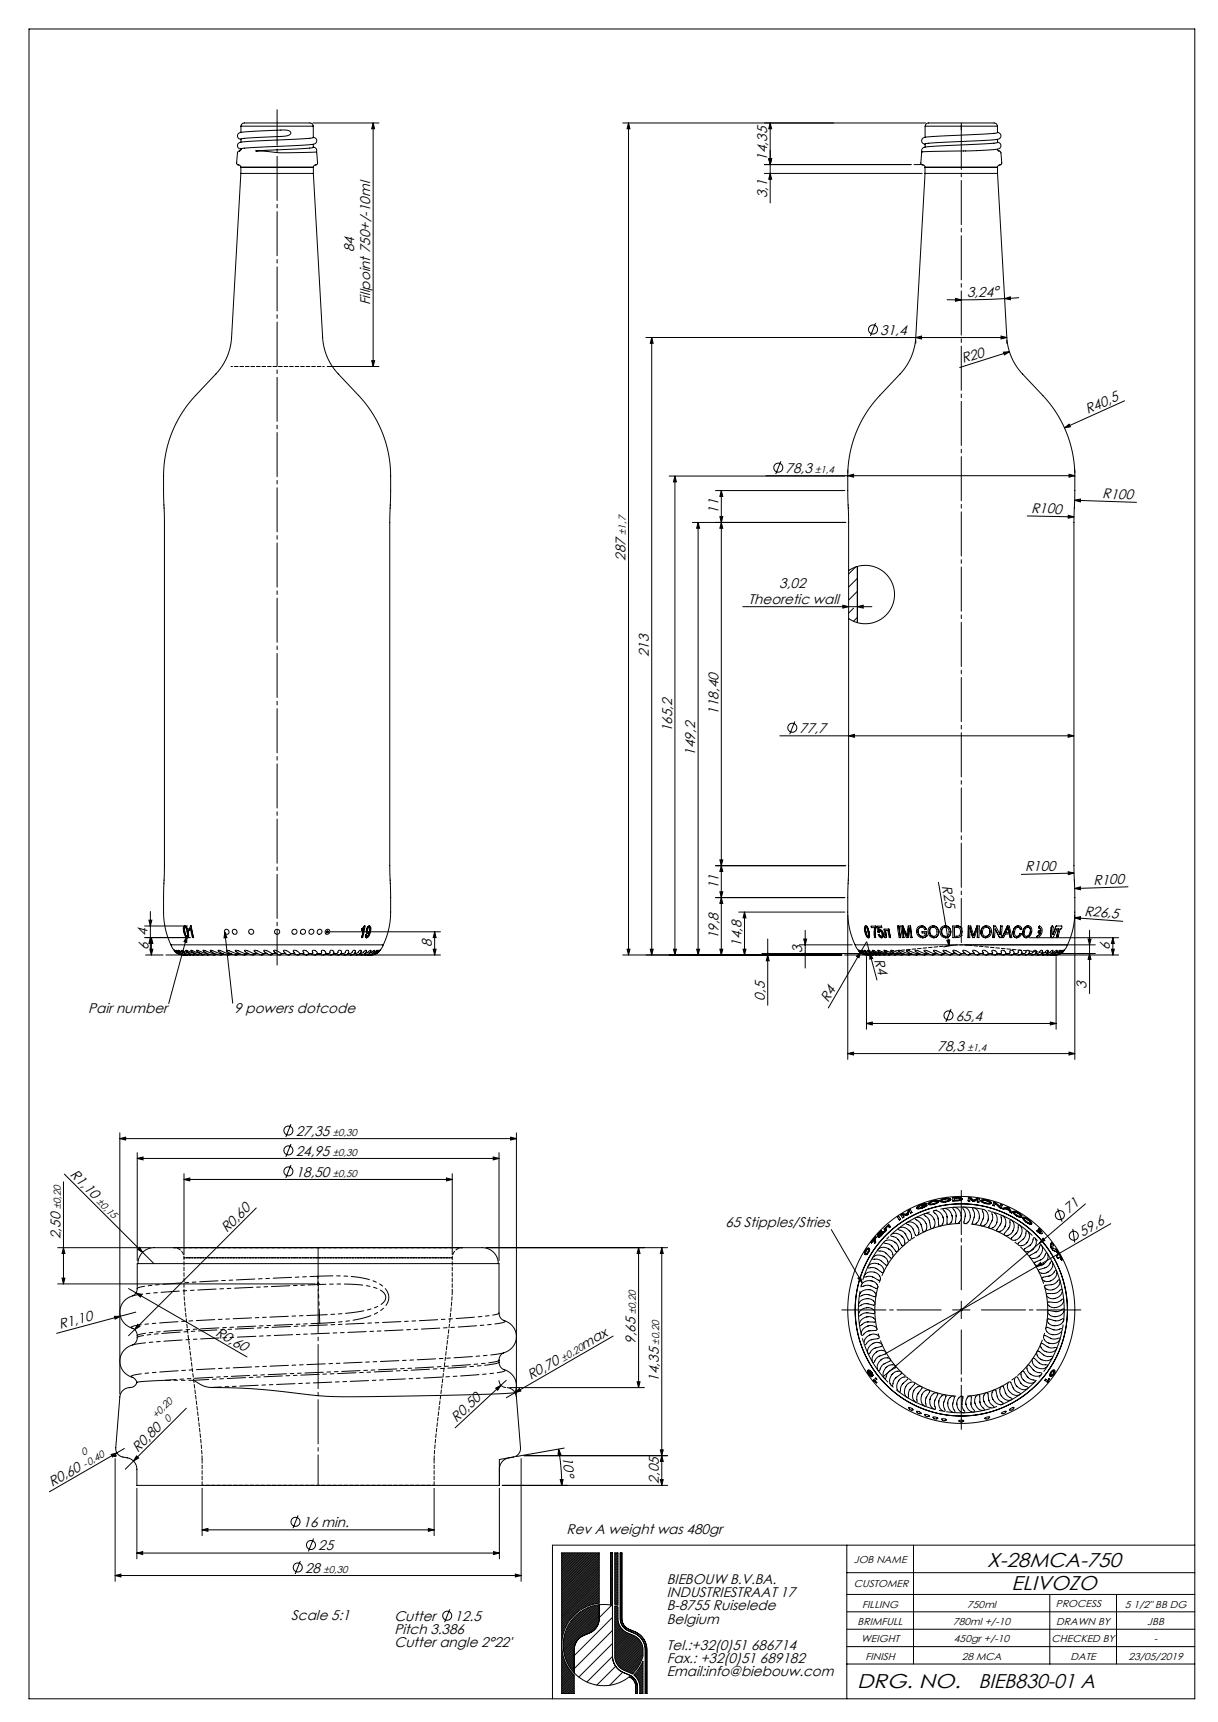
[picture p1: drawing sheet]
<svg xmlns="http://www.w3.org/2000/svg" width="420mm" height="594mm" viewBox="0 0 420 594" stroke-linecap="round" stroke-linejoin="round" font-family="sans-serif">
<defs><g id="words">
<g font-size="6.9">
<text x="340.5" y="540.4">X-28MCA-750</text>
<text x="348.8" y="548.5">ELIVOZO</text>
<text x="295.6" y="582.4">DRG. NO.</text>
<text x="337.4" y="582.4">BIEB830-01 A</text>
</g>
<g font-size="4.8">
<text x="264.6" y="55.4" transform="rotate(-90 264.6 55.4)">14,35</text>
<text x="264.6" y="68.4" transform="rotate(-90 264.6 68.4)">3,1</text>
<text x="122.1" y="87" transform="rotate(-90 122.1 87)">84</text>
<text x="127.7" y="105.3" transform="rotate(-90 127.7 105.3)">Fillpoint 750+/-10ml</text>
<text x="333.5" y="102.5" transform="rotate(-2 333.5 102.5)">3,24°</text>
<text x="303.6" y="115.4">31,4</text>
<text x="332.1" y="125.3" transform="rotate(-18 332.1 125.3)">R20</text>
<text x="375.2" y="142.8" transform="rotate(-24 375.2 142.8)">R40,5</text>
<text x="270.9" y="163.1">78,3</text>
<text x="380" y="171.9" transform="rotate(2 380 171.9)">R100</text>
<text x="247.7" y="177.3" transform="rotate(-90 247.7 177.3)">11</text>
<text x="355.5" y="177" transform="rotate(1 355.5 177)">R100</text>
<text x="215.7" y="193.4" transform="rotate(-90 215.7 193.4)">287</text>
<text x="268.7" y="202.7">3,02</text>
<text x="258.1" y="208.3">Theoretic wall</text>
<text x="223.7" y="226.8" transform="rotate(-90 223.7 226.8)">213</text>
<text x="247.7" y="246.5" transform="rotate(-90 247.7 246.5)">118,40</text>
<text x="231.7" y="252.6" transform="rotate(-90 231.7 252.6)">165,2</text>
<text x="275.7" y="252.8">77,7</text>
<text x="239.7" y="260.6" transform="rotate(-90 239.7 260.6)">149,2</text>
<text x="324.8" y="305.5" transform="rotate(80 324.8 305.5)">R25</text>
<text x="353.5" y="300.6" transform="rotate(-1 353.5 300.6)">R100</text>
<text x="377.1" y="305.3" transform="rotate(-2 377.1 305.3)">R100</text>
<text x="247.7" y="306.7" transform="rotate(-90 247.7 306.7)">11</text>
<text x="373.9" y="315.8" transform="rotate(4 373.9 315.8)">R26,5</text>
<text x="50.8" y="322.7" transform="rotate(-90 50.8 322.7)">4</text>
<text x="51.2" y="327.7" transform="rotate(-90 51.2 327.7)">6</text>
<text x="148.9" y="326.7" transform="rotate(-90 148.9 326.7)">8</text>
<text x="247.7" y="324" transform="rotate(-90 247.7 324)">19,8</text>
<text x="255.7" y="326.5" transform="rotate(-90 255.7 326.5)">14,8</text>
<text x="276.6" y="328.7" transform="rotate(-90 276.6 328.7)">3</text>
<text x="382.7" y="327.7" transform="rotate(-90 382.7 327.7)">6</text>
<text x="301.5" y="331.1" transform="rotate(75 301.5 331.1)">R4</text>
<text x="374.7" y="341.1" transform="rotate(-90 374.7 341.1)">3</text>
<text x="263.7" y="345.2" transform="rotate(-90 263.7 345.2)">0,5</text>
<text x="285.6" y="345.8" transform="rotate(-60 285.6 345.8)">R4</text>
<text x="30.4" y="349.6">Pair number</text>
<text x="80.8" y="349.6">9 powers dotcode</text>
<text x="329.6" y="352">65,4</text>
<text x="323.3" y="362.4">78,3</text>
<text x="102" y="391.7">27,35</text>
<text x="102" y="398.6">24,95</text>
<text x="24" y="405.4" transform="rotate(45 24 405.4)">R1,10</text>
<text x="102" y="405.8">18,50</text>
<text x="368.5" y="418.9" transform="rotate(-41 368.5 418.9)">71</text>
<text x="78.2" y="425.4" transform="rotate(-45 78.2 425.4)">R0,60</text>
<text x="250.2" y="423.1">65 Stipples/Stries</text>
<text x="20.9" y="427.4" transform="rotate(-90 20.9 427.4)">2,50</text>
<text x="373.3" y="426.5" transform="rotate(-30 373.3 426.5)">59,6</text>
<text x="20.8" y="458.6" transform="rotate(-15 20.8 458.6)">R1,10</text>
<text x="74.1" y="460.5" transform="rotate(30 74.1 460.5)">R0,60</text>
<text x="201.4" y="465.5" transform="rotate(-30 201.4 465.5)">max</text>
<text x="219.2" y="463.6" transform="rotate(-90 219.2 463.6)">9,65</text>
<text x="183" y="476.1" transform="rotate(-30 183 476.1)">R0,70</text>
<text x="227.2" y="476.6" transform="rotate(-90 227.2 476.6)">14,35</text>
<text x="157.5" y="490.7" transform="rotate(-43 157.5 490.7)">R0,50</text>
<text x="47.5" y="501.2" transform="rotate(-45 47.5 501.2)">R0,80</text>
<text x="194.1" y="502.5" transform="rotate(85 194.1 502.5)">10°</text>
<text x="18" y="513" transform="rotate(-30 18 513)">R0,60</text>
<text x="227.2" y="511.8" transform="rotate(-90 227.2 511.8)">2,05</text>
<text x="104.4" y="526.7">16 min.</text>
<text x="195.4" y="529">Rev A weight was 480gr</text>
<text x="109.7" y="534.7">25</text>
<text x="105.2" y="542.5">28</text>
<text x="230" y="546.5">BIEBOUW B.V.BA.</text>
<text x="230" y="551">INDUSTRIESTRAAT 17</text>
<text x="230" y="555.5">B-8755 Ruiselede</text>
<text x="100.4" y="558.7">Scale 5:1</text>
<text x="136" y="559.1">Cutter</text>
<text x="136" y="563.6">Pitch 3.386</text>
<text x="156.8" y="559.1">12.5</text>
<text x="230" y="560.1">Belgium</text>
<text x="136" y="568.2">Cutter angle 2°22'</text>
<text x="230" y="569.1">Tel.:+32(0)51 686714</text>
<text x="230" y="573.6">Fax.: +32(0)51 689182</text>
<text x="230" y="578.2">Email:info@biebouw.com</text>
</g>
<g font-size="3.5">
<text x="281.1" y="163.2">±1,4</text>
<text x="215.8" y="184.5" transform="rotate(-90 215.8 184.5)">±1,7</text>
<text x="333.6" y="362.5">±1,4</text>
<text x="114.8" y="391.8">±0,30</text>
<text x="114.8" y="398.7">±0,30</text>
<text x="114.8" y="405.9">±0,50</text>
<text x="21" y="417.1" transform="rotate(-90 21 417.1)">±0,20</text>
<text x="33.1" y="414.7" transform="rotate(45 33.1 414.7)">±0,15</text>
<text x="219.3" y="453.3" transform="rotate(-90 219.3 453.3)">±0,20</text>
<text x="227.3" y="463.8" transform="rotate(-90 227.3 463.8)">±0,20</text>
<text x="194.3" y="469.7" transform="rotate(-30 194.3 469.7)">±0,20</text>
<text x="53.8" y="489.5" transform="rotate(-45 53.8 489.5)">+0,20</text>
<text x="58" y="490.9" transform="rotate(-45 58 490.9)">0</text>
<text x="28.7" y="502.4" transform="rotate(-30 28.7 502.4)">0</text>
<text x="29.4" y="506.5" transform="rotate(-30 29.4 506.5)">-0,40</text>
<text x="294.4" y="539.3">JOB NAME</text>
<text x="111.5" y="542.5">±0,30</text>
<text x="294.4" y="547.6">CUSTOMER</text>
<text x="297.4" y="554.5">FILLING</text>
<text x="333.5" y="554.5">750ml</text>
<text x="364.1" y="554.4">PROCESS</text>
<text x="387.9" y="554.5">5 1/2&quot; BB DG</text>
<text x="295.7" y="560.5">BRIMFULL</text>
<text x="328.7" y="560.5">780ml +/-10</text>
<text x="364.2" y="560.5">DRAWN BY</text>
<text x="395.6" y="560.5">JBB</text>
<text x="296.9" y="566.5">WEIGHT</text>
<text x="329" y="566.5">450gr +/-10</text>
<text x="362.6" y="566.5">CHECKED BY</text>
<text x="397.9" y="566.5">-</text>
<text x="298.4" y="572.5">FINISH</text>
<text x="331.7" y="572.5">28 MCA</text>
<text x="369.2" y="572.5">DATE</text>
<text x="389.1" y="572.5">23/05/2019</text>
</g>
</g></defs>
<g fill="none" stroke="#000" stroke-width=".34">
<path d="M10 10h402v576h-402zM83.1 59.8l-3.2 56.6a20 20 0 0 1-5.5 12.6l-7 7.4a40.5 40.5 0 0 0-11 27.8l.3 16v118.4l-.3 16a26.5 26.5 0 0 0 2.5 11.3M83.1 59.8h25M83.1 57.7h25M83.1 57.7v2.1M83.1 43.5h24.9M83.1 43.5v2.2M83.1 43.5a2.01 2.01 0 0 1 2.6-1.1h21a1.12 1.12 0 0 1 1.3 1.1M95.6 44.9h.4a6.8 6.8 0 0 1 4.1 .5l.2 .6a5.8 5.8 0 0 1-4.5 1.1l-12.1 .7-.6 .2v1.1M95.6 44.9l-12.6 .8a1.2 1.2 0 0 0-1.1 1.2 1.2 1.2 0 0 0 1.2 1.2M95.6 44.9h.1M95.6 50.5l-11.6 .6a.8 .8 0 0 0-1.1 .9l-.7 .2-.3 .4-.3 3.7 .3 .5 .9 .3 .3 .6"/>
<path d="M107.9 42.4h22.8M108 49.8v1.1l-.9 .2-19 1 4 .1a117.6 117.6 0 0 0 17 .2M108 43.5v4l-.2 .1-24.8 1.5a1.2 1.2 0 0 0-1.1 1.2 1.2 1.2 0 0 0 1.2 1.1M108 50.7a1.23 1.23 0 0 1 1.1 1.7M108 47.4a1.28 1.28 0 0 1 1.1 1.5 1.28 1.28 0 0 1-1.7 .9l-11.8 .7M108.1 59.8l3.2 56.6a20 20 0 0 0 5.4 12.6l7 7.4a40.5 40.5 0 0 1 11 27.8l-.3 16v118.4l.3 16a26.5 26.5 0 0 1-2.5 11.3M108.1 57.7v2.1M109.1 52.4l.4 4-.3 .4-.9 .3-.2 .6M128.7 42.4v84M128.7 42.4l.5 2h-1zM216.7 42.4l.5 2h-1zM216.7 42.4v287"/>
<path d="M263.6 56.8h50.6M263.6 59.8h54.4M265.1 54.8h1l-.5 2zM265.6 59.8l.5 2h-1zM265.6 42.4l.5 2h-1zM265.6 42.4v27.6M315.2 56.8h2.3M317.9 52.4l-.4 4 .3 .4 .9 .3 .3 .6M319 59.8l-3.2 56.6a20 20 0 0 1-5.4 12.6l-7 7.4a40.5 40.5 0 0 0-11.1 27.8l.3 16v118.4l-.3 16a24.3 24.3 0 0 0 2.7 11.3h73a24.1 24.1 0 0 0 2.6-11.3l-.3-16v-118.4l.3-16a40.5 40.5 0 0 0-11-27.8l-7-7.4a20 20 0 0 1-5.4-12.6l-3.2-56.6M319 59.8h25M319 57.7h25M319 57.7v2.1"/>
<path d="M319 47.4v-3.9h25v2.3l-.5 .1-24.5 1.5a1.2 1.2 0 0 0-1.2 1.1 1.2 1.2 0 0 0 1.2 1.3M319.1 43.5a2.01 2.01 0 0 1 2.6-1.1h21a1.12 1.12 0 0 1 1.2 1.1M319.2 42.4h-104.5M320.3 49.4l-1.3 .2v1.1M344 51.4l.1 .5 .7 .3 .3 .4 .3 3.6-.2 .5-1 .4-.2 .6M344 48.1v1.1l-1 .2-24 1.3a1.23 1.23 0 0 0-1.1 1.7M344 49.1a1.27 1.27 0 0 1 1.1 1.5 1.27 1.27 0 0 1-1.6 .9l-8.3 .5-17.3 .4M344 45.7a1.27 1.27 0 0 1 1.1 1.5 1.27 1.27 0 0 1-1.6 .9l-23.3 1.3M344 57.7v2.1M222.7 116.4h92.1M224.7 116.4l.5 2h-1zM224.7 116.4v213"/>
<path d="M296.7 116.4h50.5M301.9 111.4l-1.7 4.5M315.8 116.4l2-.5v1zM315.8 117.4v1M326.5 103.4h5M329.5 102.9l2 .5-2 .5zM345.2 115.9l2 .5-2 .5zM346.4 103l2-.6v1zM346.4 103l-14.9 .4M347.2 117.4v1M351.4 102.7l-5 .3M112.8 126.4h17.9"/>
<path d="M128.2 124.4h1l-.5 2zM346 121.5l2.1-.2-1.8 1.1zM348.1 121.3l-17.2 5.5M387.8 138.3l-20.7 9.3M269.3 159.1l-1.8 4.4M367.1 147.6l1.6-1.3 .4 .9zM230.7 164.2h60.6M232.7 164.2v165.2M232.7 164.2l.5 2h-1zM246.7 169.2h44.6M248.2 178.2h1l-.5 2zM248.7 169.2l.5 2h-1z"/>
<path d="M248.7 169.2v160.2M264.1 164.1h106.5M292.3 164.1l2-.5v1zM292.3 162.1v1.1M354.2 178l16.1 .3M368.4 177.8l1.9 .5-2 .5zM368.6 163.6l2 .5-2 .5zM370.6 172.6l2-.5v1zM370.6 172.6l21.3 .7M370.6 162.1v1.1M240.7 180.2l.5 2h-1zM240.7 180.2v149.2"/>
<path d="M248.7 180.2l.5 2h-1zM291.6 180.2h-52.9M292.6 196.8a10.1 10.1 0 0 1 15.9 8.3 10.1 10.1 0 0 1-15.9 8.3M295.1 195.6l-2.5 2.4M295.6 199.5l-3 3M295.6 195.4v19.4M256.1 209.3h44.5M290.6 208.8l2 .5-2 .5zM294.3 209.8l-1.7 1.7M295.6 204l-3 3M295.6 213l-1.3 1.3M295.6 209.3l2-.5v1z"/>
<path d="M268.9 253.8h101.4M274.1 248.8l-1.8 4.5M292.6 253.8l2-.5v1zM368.3 253.3l2 .5-2 .5zM246.7 298.6h44.9M248.2 296.6h1l-.5 2zM248.7 298.6l.5 2h-1zM49.9 319.4h14.8M51.4 317.4h1l-.5 2zM51.9 314.4v14M63.4 319.5l.3-.1a3.9 3.9 0 0 1 1.3 3.7l-.3 .4a2.85 2.85 0 0 1-1.5-3.2zM63.8 319.9a3 3 0 0 1 .9 2.7l-.3 .4"/>
<path d="M63.8 319.9l-.3 .3M63.8 319.4a3.8 3.8 0 0 1 1.2 3.8l-.3 .3M63.8 319.9l-.2 .3M65.9 319.4l.8 4M65.9 319.4l-.8 1 .1 .5M125.7 319.4l-1 1M125.7 319.4l-.9 1M125.7 319.4h.2l-.6 3-.2 1h-.4M127.3 319.9l.2 .8M127.4 319.9l.2 .2v.6M127.4 319.9a1.09 1.09 0 0 0-.4 1.7M127.4 319.4l-.7 .4-.3 .9"/>
<path d="M127.4 319.4l-.6 .5-.4 .8M127.4 319.4h.1a3.1 3.1 0 0 1-.5 3.7l-.5 .4M246.7 309.6h44.6M248.2 307.6h1l-.5 2zM248.7 309.6l.5 2h-1zM254.7 314.6h36.6M256.7 314.6l.5 2h-1zM256.7 314.6v14.8M292.3 315.6v49.8M298.5 319.4h.1a4.3 4.3 0 0 1 1.1 4l-.3 .1M298.5 319.4a4.4 4.4 0 0 1 1.2 3.9l-.3 .2M298.5 319.4h-.1a3.6 3.6 0 0 0 1 4.1"/>
<path d="M298.6 319.9a3.3 3.3 0 0 1 .9 2.7l-.2 .4M298.6 319.9l-.2 .3M302 319.5l.1 .4M302 319.5h-1.6l.1 .5h1.2l-.3 2.2 .2 1.2h.3M302 319.5v.4M302 319.9l-.3 2.4M302 319.9h.1M302.1 319.9l-.3 2.4M303 320l.1 .9M303.9 319.5l.1 .5M303.9 319.5h-1.3l.1 2 .3 .1M304 320h-.3a.5 .5 0 0 0-.5 0 .5 .5 0 0 0-.2 .5v.5l.4-.2"/>
<path d="M309.9 319.4l.6 4M309.9 319.4h-.4l.2 2 .4 2h.4M311.3 319.4l1.4 3.3M311.3 319.4h-.7l.6 4h.4M311.3 319.4l1.4 3.4 .5-3.4h.7M313.9 319.4l.5 4M313.9 319.4h.1M314 319.4l.4 4M317.7 319.4h.1a1.54 1.54 0 0 1 1.6 1.1M317.7 319.4a2.04 2.04 0 0 0-1.7 1.7 2.04 2.04 0 0 0 1.1 2.1l1 .3M317.7 319.4a1.54 1.54 0 0 1 1.6 1.1M321.7 319.4a1.97 1.97 0 0 1 1.9 2"/>
<path d="M321.7 319.4a2.07 2.07 0 0 0-1.7 2.1 2.07 2.07 0 0 0 2 2M321.7 319.4h.1M321.7 319.8a1.64 1.64 0 0 1 1.4 1.5 1.64 1.64 0 0 1-1.2 1.7M321.7 319.8a1.26 1.26 0 0 0-1.1 1.7M321.7 319.4a1.96 1.96 0 0 1 2 2M321.8 319.8a1.25 1.25 0 0 0-1.2 1.7M323.6 304.4l3.7 21.9M325.9 319.4a2.06 2.06 0 0 0-1.8 2.1 2.06 2.06 0 0 0 2 2M325.9 319.4a1.92 1.92 0 0 1 1.9 2M325.9 319.4h.1M325.9 319.4a1.91 1.91 0 0 1 1.9 2M325.9 319.8a1.63 1.63 0 0 1 1.4 1.6 1.63 1.63 0 0 1-1.3 1.6"/>
<path d="M325.9 319.8a1.31 1.31 0 0 0-1.2 1.7M325.9 319.8a1.3 1.3 0 0 0-1.2 1.7M329.1 319.9a1.6 1.6 0 0 1 2.1 1.1 1.6 1.6 0 0 1-1.4 2h-.7M329.1 319.9v3.1M329.9 319.4h-1.4l.1 4a3.3 3.3 0 0 0 2.9-.7l.3-1.6-.7-1.3M329.9 319.4h.1M329.9 319.4l.7 .1M330.6 319.5l.5 .3M330.6 319.5h.1M331.1 319.8h.1M331.1 319.8l.2 .1M333.9 319.4l-.1 4"/>
<path d="M333.9 319.4h.1M333.9 319.4h.9l.9 3.4 .2-.6M336.9 319.4l-1 2.8M336.9 319.4h.1M336.9 319.4h.8l-.1 4h-.6M340.1 319.8h.2a1.29 1.29 0 0 1 1 1.6M340.2 319.4a1.96 1.96 0 0 0-2 2.1M340.2 319.4h.1M340.2 319.8a1.57 1.57 0 0 0-1.4 1.7 1.57 1.57 0 0 0 1.5 1.5 1.54 1.54 0 0 0 1.1-1.6M340.2 319.8a1.27 1.27 0 0 1 1.2 1.6M340.2 319.4a2.07 2.07 0 0 1 1.7 2.1 2.07 2.07 0 0 1-2 2M342.7 319.4l-.3 4"/>
<path d="M342.7 319.4h.1M342.7 319.4h.6l1.5 3 .3-3M345.1 319.4l-.3 2.9M345.1 319.4h.5l-.2 2-.2 2h-.5M347.4 319.4l-1.9 4M347.4 319.4h.6l.2 1 .7 3h-.5M347.6 320l.4 1.7M347.6 319.9l.5 1.8h-1.3zM351.1 319.8l.5 .2 .3 .7M351.1 319.8a1.85 1.85 0 0 0-.6 3.2h.2M351.2 319.4h-.1a1.97 1.97 0 0 0-1.8 2M351.2 319.4l-1.2 .5-.6 1.5"/>
<path d="M351.2 319.4a1.14 1.14 0 0 1 1.2 1.1l-.5 .2M354.5 319.8h.1a1.16 1.16 0 0 1 .7 1.6M354.5 319.8a1.86 1.86 0 0 0-.7 3.2h.2M354.5 319.8a1.11 1.11 0 0 1 .8 1.6M354.6 319.4h-.1a2.07 2.07 0 0 0-1.8 2.1M354.6 319.4a2.09 2.09 0 0 0-1.8 2.1M354.6 319.4a2.05 2.05 0 0 1 .4 3.5l-1.1 .6M358.4 319.5l-.3 .4 .6 .6 .1 .6M362.5 320v3.4M362.9 319.4l-.4 .6M364.4 319.4l-.4 .3-.9 2.5M364.4 319.4l-1.3 3 .1-2.6a.35 .35 0 0 0-.5-.4 .35 .35 0 0 0-.2 .6"/>
<path d="M364.4 319.4h1a.53 .53 0 0 1 .8 .4 .53 .53 0 0 1-.5 .6h-.1a4.9 4.9 0 0 1-1.1 3l.5-3h-.5a4.4 4.4 0 0 1-1.7 3l-.4-.2 .1-3.2M368.3 300.7l2.1 .5-2 .5zM370.4 301.2l-18.2 .4M370.6 316.6l2-.4-.1 1zM370.6 316.6l16.6 1.2M370.6 306.5l2-.6v1zM370.6 315.6v49.8M389 305.9l-18.4 .6M50.2 329.4h6M51.7 327.4h1l-.5 2zM51.9 323.4l.5 2h-1zM52.2 323.4v6"/>
<path d="M52.2 323.4l.5 2h-1zM58.9 325.9h73.3M59 325.9l1.1 1.9M60.1 327.8a3.4 3.4 0 0 0 3.3 1.6M60.1 327.8l.3 .2M61.1 328.4l-.9-.6a3.8 3.8 0 0 0 3.7 1.6M62.3 328.6l-1.6-.8a4.2 4.2 0 0 0 3.9 1.6h-.1M63.5 320.2l.1 1.2M63.5 320.2h.1M63.6 320.2l.1 1.2M63.6 321.4l.4 1.1 .4 .5M63.6 321.4h.1"/>
<path d="M63.7 328.7l-2.2-.8a4.6 4.6 0 0 0 4.2 1.5h-.4M63.7 321.4l.4 1.2 .4 .4M64.4 323l-6.2 23.2M64.4 323v2.1l-1-.3zM65.2 320.9l.5-.6 .7 3.1h.3M65.3 328.8l-2.6-1v.2a5 5 0 0 0 4.3 1.4h-.5M65.7 323.4h-15.8M65.7 320.4l-.5 .5M67.2 328.9l-3.1-1.1 .6 .7 1.3 .6 1.4 .3 1.1-.1M68.6 329.3l-.7 .1M69.3 328.9l-3.5-1.1 1.6 1.2a4.4 4.4 0 0 0 2.9 .3M70.4 329.3l-.7 .1"/>
<path d="M71.5 328.9l-3.7-1.1 1.6 1.2a3.9 3.9 0 0 0 3 .2M72.5 329.3l-1 .1M74 328.9l-4-1.1 1.6 1.2a3.3 3.3 0 0 0 3 .1M74.8 329.2l-1.1 .2M76.7 328.9l-1.1-.1-3.1-1 1.6 1.2a2.64 2.64 0 0 0 2.9 0M77.3 329.2l-1.2 .2M77.5 321.5l.7 1.9-1 .1zM77.5 321.5l2.7 24.5M79.5 328.9l-1.2-.1-3.1-1 1.6 1.2a2.18 2.18 0 0 0 2.8-.1M79.9 329.1l-1.3 .3M82.2 328.9h.1M82.5 328.9l-2.1-.4a2.54 2.54 0 0 0-2.3-.5l1.5 1a1.89 1.89 0 0 0 2.6-.1"/>
<path d="M82.7 329l-1.5 .4M85 328.9a1.74 1.74 0 0 1-2.6 0l-1.3-.9a4.9 4.9 0 0 1 3.2 .9h1.4l-1.5 .5M87.9 328.9a1.62 1.62 0 0 1-2.5-.1l-1.1-.8a4.4 4.4 0 0 1 3.1 .9h1.5M88.5 328.9l-1.3 .5M90.9 328.9l-.1 .2M91.4 328.9l-1.2 .5M92.1 328.9h-.1a5.7 5.7 0 0 1-3.7-1.1h-.2a.28 .28 0 0 0-.5 .1 .28 .28 0 0 0 .2 .4l1.7 .9a.98 .98 0 0 0 1.3-.2M94 328.9l-.4 .4-.6 .1-1.9-1.1a.3 .3 0 0 1-.1-.5 .3 .3 0 0 1 .4 0l1.1 .4a3.1 3.1 0 0 0 2.9 .7M94.3 328.9l-1 .5M94.7 328.4a.4 .4 0 0 1-.3-.6 .4 .4 0 0 1 .7 0l2 1.1M94.7 328.4l.7 .5M94.7 328.4l.9 .7"/>
<path d="M95.3 328.9l1 .5 .8-.5M97.1 328.9h1.4l-.6-.5a.4 .4 0 0 1 0-.7 .4 .4 0 0 1 .6 .1l1.7 1.1M97.3 328.9l-.2 .2M97.4 328.9l-.9 .5M98.3 328.9l.8 .4a.87 .87 0 0 0 1.1-.4M100.6 328.9l-1.1 .5M103.3 328.9l-.1-.2a1.64 1.64 0 0 0-2.1-.6l.6 .8h-1.5M103.3 328.9a1.36 1.36 0 0 1-2.1 0M103.9 328.9l-1.3 .5M104 328.9l.1 .1a1.56 1.56 0 0 0 2.2 0M106.4 328.9a1.4 1.4 0 0 0-2-.8l.4 .8h-1.5M106.4 328.9l-.1 .1"/>
<path d="M106.9 329l-1.3 .4M109.4 328.9a1.13 1.13 0 0 0-1.7-.8v.1a.46 .46 0 0 1 .2 .6 .46 .46 0 0 1-.7 .1h-.8M109.4 328.9a1.76 1.76 0 0 1-2.6 0M109.8 329.1l-1.2 .3M112.3 328.9a1.08 1.08 0 0 0 1.5-.4 .68 .68 0 0 1 1-.6 .68 .68 0 0 1 .1 1.1 2.39 2.39 0 0 1-2.7 0M112.3 328.9a2.04 2.04 0 0 1-2.8 0M112.3 328.9a.79 .79 0 0 0-.7-1.2 .79 .79 0 0 0-.8 1.1l-1.4 .1M112.4 321.4h1M112.5 329.1l-1.1 .3M112.6 321.1l.7 .7M112.9 320.9v1M113.3 321.1l-.7 .7"/>
<path d="M113.9 321.4h38M115 328.9a1.03 1.03 0 0 0 1.5-.6 .69 .69 0 0 1 1.3-.1 .69 .69 0 0 1-.6 1l-1 .2-1.3-.3M115.1 329.2l-1 .2M117.5 329.2l-1 .2M117.6 328.9a1.3 1.3 0 0 0 1.8-1 .68 .68 0 0 1 .9 .5 .68 .68 0 0 1-.7 .8l-1 .2-1.3-.2M119.7 329.3l-.9 .1M120 328.9a1.6 1.6 0 0 0 1.9-1.1 .61 .61 0 0 1 .7 .6 .61 .61 0 0 1-.6 .7l-1 .3-1.5-.1M121.6 329.3l-.7 .1M122.2 328.9a2.12 2.12 0 0 0 1.9-1.1 .6 .6 0 0 1 .5 .6 .6 .6 0 0 1-.5 .6l-1.1 .4-1.5-.1M123.3 329.3l-.5 .1M124.7 320.9l.7-.6-.7 3.1M124.7 320.4v.5"/>
<path d="M124.7 320.4h.1M124.8 329.4h-.4M124.8 320.4l-.1 .5M125.3 320.4l-.6 3M126 322.4v.8l.5 .3M126 322.4h.1M126.1 322.4v.8l.4 .3M126.3 328.2a2.41 2.41 0 0 1-3 1.1M126.3 328.2v-.3a.83 .83 0 0 0-1.1 .7l-1.1 .3M126.3 328.2h.1M126.4 320.7v1.1l.4 .2M126.4 320.7h.1"/>
<path d="M126.4 322.4h-.4M126.4 322.4h-.3M126.4 320.7v.9l.4 .4M127.3 321.7l-.7 1.3M127.4 328.8l1.6-1a1.45 1.45 0 0 1-1.5 1.5l-1.8 .1M127.4 321.6h.1M127.4 321.6l-.3 .9a.41 .41 0 0 1-.4 .5 .41 .41 0 0 1-.3-.6M127.4 321.6l-.6 .4M127.5 320.7l-.5 .9M127.5 320.7h.1M127.6 320.7l-.6 .9M127.8 328.1a2.51 2.51 0 0 1-3 1.3"/>
<path d="M127.9 328l-.3-.2-.9 .8-.8 .3M127.9 328l-.1 .1M128.7 328.7l1.3-.9a2.67 2.67 0 0 1-3.2 1.6M129.7 328.5l1-.7a2.93 2.93 0 0 1-3.2 1.6M130.5 328.2l.5-.4a3.2 3.2 0 0 1-3.2 1.6M132.1 325.9l-1.1 1.9M149.4 327.4h1l-.5 2zM149.9 321.4v8M149.9 321.4l.5 2h-1zM151.9 329.4h-94.7M214.7 329.4h75.6M216.2 327.4h1l-.5 2z"/>
<path d="M224.2 327.4h1l-.5 2zM232.2 327.4h1l-.5 2zM240.2 327.4h1l-.5 2zM248.2 327.4h1l-.5 2zM256.2 327.4h1l-.5 2zM262.7 328.9h49M264.7 329.4l.5 2h-1zM264.7 323.9v22.9M275.7 325.9h18.2M277.2 323.9h1l-.5 2zM277.7 320.9v13M291.3 329.4h9.9"/>
<path d="M294.9 325.9l.8 1.6a3.6 3.6 0 0 0 3.5 1.9M296.6 328.2l-.6-.4a3.6 3.6 0 0 0 3.6 1.6M296.8 328.4l-.6 2-.9-.5zM297.6 328.5l-1.3-.7a3.9 3.9 0 0 0 3.9 1.6M298.4 320.2l.1 1.2M298.4 320.2h.1M298.4 320.2l.2 1.2M298.5 321.4l.3 1.1 .5 .5M298.5 321.4h.1M298.6 321.4l.7 1.6M298.8 324.9l-13.2 22.8M298.8 329.9v25.1"/>
<path d="M298.9 328.7l-1.9-.9a4.4 4.4 0 0 0 4 1.6h-.1M298.9 324.9l3.5 13.1M299.9 328.8l1 1.8-.9 .2zM300.4 328.8l-2.4-.9a4.8 4.8 0 0 0 4.2 1.5h-.4M301.5 327.9l-1.3 .8M301.7 322.3l.2 1.1M301.7 322.3h.1M301.8 322.3l.1 1.1M302.1 328.9l-2.9-1.1 .7 .7 1.2 .6 2.5 .2M302.2 329.4h83.5M303.2 322.3l.6 .7M303.2 322.3h-.4l.3 .7 .8 .5"/>
<path d="M303.4 321.2a1 1 0 0 1 .7 .8 1 1 0 0 1-.4 1l-.5-.7M303.4 321.2l-.4 .4M303.4 320.8l.7 .2 .5 1M303.4 320.8l.7 .3 .4 .9M303.5 321.2l-.5 .4M303.7 329.3l-.6 .1M303.9 323.5h.1M304.1 328.9l-3.3-1.1 .9 .8 1.3 .6 2.3 .1M304.5 323l-.6 .5M304.5 323h.1M304.5 322v1M304.5 322h.1"/>
<path d="M304.6 323l-.6 .5M304.6 322v1M305.3 321l.4 2.1-.4 .3M305.4 329.3l-.7 .1M306.3 328.9l-3.6-1.1 1.6 1.2a4.2 4.2 0 0 0 2.9 .3M306.5 320.5l.6 2.9M306.5 320.5l.5 2.9M306.5 320.5h-.6a.64 .64 0 0 0-.9 .1 .64 .64 0 0 0 0 .8l.2 1.5-.3 .1 .1 .4h.3M307 323.4h-.3l-.4-1.8a.62 .62 0 0 0-.9-.6l.3 2.1-.4 .3M307 323.4h.1M307.4 329.3l-1 .1M308.6 328.9l-3.8-1.1 1.6 1.2a3.5 3.5 0 0 0 3 .2"/>
<path d="M309.5 329.2l-1 .2M311.2 320.2l.4 3.2M311.3 328.9l-4.2-1.1 1.7 1.2a3 3 0 0 0 2.9 .1M311.6 323.4l-.4-3.4 1.3 3.4h.5M311.9 329.2l-1.1 .2M313 323.4l.5-3.4 .4 3.4h.5M313.5 320.2l-.5 3.2M314 328.9l-1.1-.1-3.2-1 1.7 1.2a2.4 2.4 0 0 0 2.8 0M314.5 329.1l-1.2 .3M316.6 321.4h.1M316.6 321.4a1.53 1.53 0 0 0 1.5 1.6M316.6 320.6v.8"/>
<path d="M316.6 320.6h.1M316.7 320.6l-.1 .8M316.7 320.6a1.14 1.14 0 0 1 1.1-.8 1.14 1.14 0 0 1 1 .9M316.8 328.9a2.71 2.71 0 0 1-3.5-.4l-.8-.5a2.77 2.77 0 0 1 2.5 .6l2 .3M317.2 329.1l-1.3 .3M318.8 320.7h.1M319.3 320.5l-.5 .2M319.3 320.5h.1M319.4 320.5l-.5 .2M319.4 321.4h-1.5l.2 .4a.65 .65 0 0 1 1 .6 .65 .65 0 0 1-.9 .6h-.5a1.53 1.53 0 0 1-1.1-1.6M319.4 321.4l.2 1.4M319.4 321.4h.1"/>
<path d="M319.5 321.4l.1 1.4M319.5 328.9a1.94 1.94 0 0 1-2.8-.1l-1.2-.8a3.7 3.7 0 0 1 2.9 .8l1.6 .1M319.6 322.8l-1.5 .7M319.6 322.8h.1M320.1 329l-1.4 .4M320.6 321.5a1.48 1.48 0 0 0 1.3 1.5M320.6 321.5h.1M320.6 321.5a1.47 1.47 0 0 0 1.4 1.5M322 323.5h.1M322.4 328.9a1.63 1.63 0 0 1-2.5 0l-1.3-.9a4.7 4.7 0 0 1 3.2 .9h1.4M323 328.9l-1.4 .5M323.6 321.4l-.4 1.5-1.2 .6"/>
<path d="M323.6 321.4h.1M323.7 321.4a1.69 1.69 0 0 1-1.7 2.1M324.7 321.5a1.43 1.43 0 0 0 1.3 1.5M324.7 321.5h.1M324.7 321.5a1.43 1.43 0 0 0 1.4 1.5M325.3 328.9a1.54 1.54 0 0 1-2.4-.1l-1.1-.8a4.2 4.2 0 0 1 3.1 .9h1.5M325.8 328.9l-1.2 .5M326.5 324.4l1-.2-.2 2.1zM327.8 321.4l-.5 1.5-1.2 .6M327.8 321.4h.1M327.8 321.4a1.77 1.77 0 0 1-1.7 2.1M328.1 326.2l-2.7 .5"/>
<path d="M328.4 328.9a1.38 1.38 0 0 1-2.3-.1l-.7-.5a.29 .29 0 0 1-.2-.5 .29 .29 0 0 1 .5 0l1.1 .4a3.4 3.4 0 0 0 2.9 .7M328.8 328.9l-1.2 .5M328.9 328.4l-.2-.1a.36 .36 0 0 1 0-.6 .36 .36 0 0 1 .6 .1l.8 .4a2.81 2.81 0 0 0 2.8 .7l-.7-.5a.39 .39 0 0 1-.1-.7 .39 .39 0 0 1 .6 .1l1.9 1.1M328.9 328.4h.1M328.9 328.4l.8 .5M329.7 328.9l1 .5 .8-.5M331.5 320.2h.1M331.5 322.7h.1M331.7 328.9l-.8 .5M332.5 325.9h45.2M332.7 328.9l1.1 .5 .8-.5M333.8 323.4h.1"/>
<path d="M333.8 323.4h.6l.1-3.4 .9 3.4M334.5 320.1l.9 3.3M334.9 328.9l-1 .5M335.4 323.4h.1M335.4 323.4h.6l1.1-3.4-.1 3.4M335.9 322.2l-.2 .6M337 323.4h.1M337.1 320.1l-.1 3.3M337.7 328.9l-.2-.2a1.76 1.76 0 0 0-2.2-.6l.7 .8h-1.4M337.7 328.9a1.29 1.29 0 0 1-2 0M338.2 328.9l-1.2 .5M338.2 321.5l.1 .6a1.63 1.63 0 0 0 1.6 1.4"/>
<path d="M338.2 321.5h.1M338.2 321.5v.2a1.71 1.71 0 0 0 1.7 1.8M339.9 323.5h.1M340.8 328.9l1.5-.1a.56 .56 0 0 1-.3-.6 .56 .56 0 0 1 .6-.4 .93 .93 0 0 1 1 .4 .93 .93 0 0 1 0 1 2.46 2.46 0 0 1-2.3-.2l-1.3 .4M340.8 328.9v-.1a1.53 1.53 0 0 0-2.1-.7l.5 .8h-1.5M340.8 328.9a1.47 1.47 0 0 1-2.3 0M341.3 321.4a1.48 1.48 0 0 1-1.4 1.6M341.3 321.4h.1M342.4 323.4h.5l.3-3 1.5 3M343.2 320.5l1.4 2.9M343.8 328.9h.8a.48 .48 0 0 0 .7 0 .48 .48 0 0 0-.1-.7 .91 .91 0 0 1 1.1-.2 .91 .91 0 0 1 .5 .9M344.1 328.9l.1 .1a1.87 1.87 0 0 0 2.6-.1"/>
<path d="M344.3 329l-1.3 .4M344.6 323.4h.1M345.5 323.4h.1M345.5 323.4h.6l.5-1.2h1.6l.2 1.2M346.8 328.9a1.09 1.09 0 0 0 1.5-.4 .72 .72 0 0 1 .8-.7 .72 .72 0 0 1 .6 1 2.01 2.01 0 0 1-3 .1M347.1 329.1l-1.3 .3M348.1 322.2l.2 1.2M348.3 323.4h.1M349.3 321.4v.8a1.21 1.21 0 0 0 1.3 1.3M349.3 321.4h.1M349.4 321.4v.9a1.22 1.22 0 0 0 1.2 1.2M349.6 328.9a1.11 1.11 0 0 0 1.5-.5 .71 .71 0 0 1 .8-.5 .71 .71 0 0 1 .6 .8 .71 .71 0 0 1-.7 .6l-1.1 .1-1.2-.3"/>
<path d="M349.8 329.2l-1.1 .2M351.8 322l-.5 .8-.6 .2M351.8 322l-.4 .7-.7 .3M351.8 322l.4 .1-.3 .7-1.3 .7M352.2 329.2l-1 .2M352.3 328.9a1.22 1.22 0 0 0 1.7-1 .71 .71 0 0 1 1 .5 .71 .71 0 0 1-.7 .9l-.9 .1-1.4-.3M352.7 321.5l.3 1.5 .8 .5M352.7 321.5h.1M352.8 321.5l-.1 .4a1.31 1.31 0 0 0 1.2 1.6M353.8 323.5h.1M354.5 329.3l-.9 .1M354.8 328.9a1.5 1.5 0 0 0 1.8-1.1 .65 .65 0 0 1 .8 .6 .65 .65 0 0 1-.6 .7l-1.1 .3-1.3-.2"/>
<path d="M354.9 323.5h30.8M355.3 321.4l-.5 1.1-.8 .5M355.3 321.4h.1M355.3 321.4l-.4 1.1-.9 .5M356.6 329.3l-.8 .1M357 328.9a1.89 1.89 0 0 0 2-1.1 .59 .59 0 0 1 .5 .6 .59 .59 0 0 1-.5 .6 2.97 2.97 0 0 1-2.5 .3M358.3 321.1l-.3 .3 .2 .4M358.3 321.1l-.3 .4 .2 .3M358.3 321.1h.6M358.4 329.3l-.7 .1M358.7 321.8l-.5 .7-.6 .4v.5M358.9 321.1l-.2-.7-.5-.4 .1-.4a1.45 1.45 0 0 1 .9 2.3l-.7 1.1a.52 .52 0 0 1-.9 .3l1.2-1.5h-.6"/>
<path d="M359.1 328.9h.1M359.1 328.9a2.09 2.09 0 0 0 1.9-1.1 .43 .43 0 0 1 .5 .4 .43 .43 0 0 1-.3 .5 2.77 2.77 0 0 1-2.8 .6M361.3 329.4h-.3M363 328.1a2.95 2.95 0 0 1-3.4 1.3h-.2M363.1 328.1v-.2a.85 .85 0 0 0-1.2 .7l-.9 .3M363.1 328.1h-.1M364 328.8l1.5-1a2.62 2.62 0 0 1-3.3 1.6M364.2 329.9v25.1M364.4 328a2.59 2.59 0 0 1-3.1 1.4M364.4 328h.1M364.4 327.9l-.1-.1-1.7 1.1M364.9 320.4l-.6 2.6 .1 .4"/>
<path d="M365.1 328.6l1.2-.8a2.97 2.97 0 0 1-3.4 1.6M365.2 328.9h12.5M366.1 328.3l.7-.5a3.1 3.1 0 0 1-3.2 1.6M367 327.8a3.1 3.1 0 0 1-2.8 1.6M367 327.8l-.3 .2M368 325.9l-1 1.9M375.2 323.9h1l-.5 2zM375.7 328.9l.5 2h-1zM375.7 320.9v21.8M383.2 327.4h1l-.5 2zM383.7 323.5l.5 2h-1zM383.7 323.5v5.9"/>
<path d="M298.8 353l2-.5v1zM298.8 353h65.4M328 348l-1.8 4.5M362.2 352.5l2 .5-2 .5zM292.3 363.4l2-.5v1zM292.3 363.4h78.3M368.6 362.9l2 .5-2 .5zM41.3 392.8l2-.5v1zM41.3 390.8v90.1M41.3 392.8h136.8M47.3 399.6l2-.5v1zM47.3 397.6v37.3"/>
<path d="M47.3 399.6h124.8M100.3 394.6l-1.7 4.4M100.3 387.8l-1.7 4.4M170.1 399.1l2 .5-2 .5zM172.1 397.6v37.3M176.1 392.3l2 .5-2 .5zM178.1 390.8v90.1M21.9 407.7v35.2M22.2 405l27 27M63.4 406.9l2-.5v1zM63.4 404.9v28M63.4 406.9h92.5"/>
<path d="M88.4 416.7l-44.1 44M100.3 401.9l-1.7 4.4M153.9 406.4l2 .5-2 .5zM155.9 404.9v28M311.2 419l1.4 .3M311.6 419.7l-.4 .3M312.5 419.2l-1.3-.3 .4 .8M312.5 419.2l.1 .1M313 418.9l-.5 .3M313 418.9l.1 .1M313.1 419l-.5 .3M313.5 417.7l-.4 1.3"/>
<path d="M313.9 418.4l-.4-.8-.5 1.3M314.4 418.2l-.5 .2M314.4 418.2l-.1-.2a.65 .65 0 0 0-.5-.7 .65 .65 0 0 0-.7 .5l-.4 1.1a1.43 1.43 0 0 0-2 .3l.5 .8M316.6 416.3l.1 .1M316.7 416.4l-.1 .2M317.7 415.6l-1.1 .7M317.7 415.6l.1 .1M317.8 415.7l-1.1 .7M318 416.1l1-.4-.1 .3a1.87 1.87 0 0 1-2.3 .4v-.1M318.1 416.6l-1.3 .3-.7-.2M318.1 416.6l.1 .1M318.2 416.7l-1.5 .3-.6-.3"/>
<path d="M318.7 418.8a2.99 2.99 0 0 1 3.2 1.5 2.99 2.99 0 0 1-.4 3.5l-.6-.2-.3-2.1a4.2 4.2 0 0 0-2-2.5zM318.8 415.4l-1.1 .2M318.8 415.4l.1 .1M318.9 415.5l-1.1 .2M319 415.8l-1 .3M319.3 415.2l-.4 .3M319.3 415.2h-.3a3.8 3.8 0 0 0-2.9 1.5M319.3 415.2l-.5 .2M319.6 415.8l-1.4 .9M319.6 415.8l-.2-.4-1.4 .7M319.6 415.8l-1.5 .8M320 415.3l.6 .3 1.4-.2"/>
<path d="M320 415.3l.8 .2 1.2-.2M320.7 414.8a1.93 1.93 0 0 1 2.4-.3 2.15 2.15 0 0 1-2.5 .5zM321.7 414.4l.1 .1M321.8 414.5l-1.2 .6M321.8 414.5h1.3M321.9 417.7a3.1 3.1 0 0 1 3.2 4.3l-.6 .8-.6 .1-.4-2.3a4.2 4.2 0 0 0-1.7-2.7zM322 415.3v.1M323.6 414.3l-.3 .6-1.3 .5M323.6 414.3l-.4 .6-1.2 .4M323.6 414.3a3.7 3.7 0 0 0-3.6 1M324.1 414.2l.6 .4h1.4M324.1 414.2l.7 .3h1.3"/>
<path d="M324.7 413.9a2.33 2.33 0 0 1 2.6-.1 2.13 2.13 0 0 1-2.6 .2zM325.2 417a3.1 3.1 0 0 1 2.8 4.6l-.7 .7h-.6l-.1-2.3a4.2 4.2 0 0 0-1.4-2.9zM325.9 413.5v.1M325.9 413.6l-1.2 .6M325.9 413.6l1.4 .2M326.1 414.5v.1M327.8 413.7l-.4 .6-1.3 .3M327.8 413.7l-.5 .5-1.2 .3M327.8 413.7a3.7 3.7 0 0 0-3.7 .5M328.6 416.5a3.1 3.1 0 0 1 2.4 4.9l-.8 .6h-.6l.1-2.3a4.2 4.2 0 0 0-1.2-3zM329.1 413.2h1.4a.47 .47 0 0 1 .7 .4 .47 .47 0 0 1-.8 .3l-.5 .1a.57 .57 0 0 1-.8 0 .57 .57 0 0 1 0-.8zM330.5 413.2v.1"/>
<path d="M330.5 413.3h-1.4M330.5 413.3l.7 .2M331.8 413.5a2.45 2.45 0 0 1-2.7 .8l-.5-.1M331.8 413.5a3.9 3.9 0 0 1-3.2 .7M331.8 413.5a3.9 3.9 0 0 0-3.3-.2l.1 .9M332 416.5a2.8 2.8 0 0 1 2.5 4 1.47 1.47 0 0 1-2.1 1.3l.4-2.1a4.2 4.2 0 0 0-.8-3.1zM333.8 414.2h.6M333.8 414.2l.1-.2a.65 .65 0 0 1 .2-.9 .65 .65 0 0 1 .9 .2l.7 .8 1-.6a.65 .65 0 0 1 .9 0 .65 .65 0 0 1 0 .9v.2M334.4 414.2l.1-.9 .9 1M334.5 413.4l.9 1M335.4 416.7a2.8 2.8 0 0 1 2.1 4.2 1.47 1.47 0 0 1-2.2 1.2l.6-2.2a4.2 4.2 0 0 0-.5-3.1zM335.4 414.4l.6 .1"/>
<path d="M335.4 414.3l.6 .1M335.4 414.3v.1M336 414.4l1.1-.8-.1 .9M336 414.4v.1M337 414.5l.6 .1M337.1 413.7l-1.1 .8M338.2 414.1l.4 .6 1.3 .5M338.2 414.1l.6 .6 1.1 .4M338.2 414.1a3.7 3.7 0 0 1 3.7 .8M338.8 417.2a2.8 2.8 0 0 1 1.6 4.4 1.47 1.47 0 0 1-2.2 1l.8-2.1a4.2 4.2 0 0 0-.3-3.2zM339.9 415.1v.1M340.1 414.2l-1.3 .1"/>
<path d="M340.1 414.2l1.2 .6M340.2 414.1l1.1 .5a1.61 1.61 0 0 1-2.4-.1l-.1-.3M340.2 414.1l-1.1-.1-.3 .2M340.2 414.1l-.1 .1M341.9 414.9l-.7 .4-1.3-.1M341.9 414.9l-.7 .3-1.3-.1M342.1 418.1a2.8 2.8 0 0 1 1.2 4.5 1.47 1.47 0 0 1-2.3 .7l.9-1.9a4.2 4.2 0 0 0 .1-3.2zM342.4 415.7l.5 .2M342.4 415.7l.3-1 2.1 1.4a.37 .37 0 0 1 .2-.5 .37 .37 0 0 1 .5 .2 .37 .37 0 0 1-.1 .5l-.2 .4M342.9 415.9l.3-.8 1.5 1.4M343.1 415.2l1.5 1.4M344.6 416.6l.6 .1"/>
<path d="M344.7 416.5l.5 .2M344.7 416.5l-.1 .1M345.2 419.3a2.04 2.04 0 0 1 1.6 3 2.38 2.38 0 0 1-3.1 2.3v-.4l1.1-1.7a4.2 4.2 0 0 0 .4-3.2zM345.5 416.8l.5 .3M345.5 416.8l.6 .2M345.5 416.8a2.09 2.09 0 0 1 3.4 1.6M346.1 417l-.1 .1M346.6 416.9l-.6 .2M346.6 416.9l1.5 .7M346.6 416.9l-.5 .1M346.6 416.9l1.6 .6M346.6 416.9h.1"/>
<path d="M347.3 416.8l-.3 .1M347.3 416.7v.1M347.6 416.8l.3 .5M347.6 416.8h-.3M347.6 416.7l.5 .7-1.3-.6 .5-.1M347.6 416.7h-.3M347.6 416.7v.1M348.1 417.6l.2 .6M348.2 417.5l.2 .6M348.2 417.5l-.1 .1M348.3 418.2l.6 .2M348.4 418.1l.5 .3"/>
<path d="M348.4 418.1l-.1 .1M349.4 417.9l.1 .7 1.1 .8M349.4 417.9l.2 .7 1 .8M349.4 417.9a3.7 3.7 0 0 1 3 1.5M349.8 418.2l1.3 .4M350.6 419.4l1.1 .5 .5-.1M350.6 419.4l1.6 .4M350.6 419.4h.1M351.1 418.6l.7 .6M351.1 418.5l.8 .6M351.1 418.5l-.4-.3a.48 .48 0 0 0-.9 .1 .48 .48 0 0 0 .5 .6l1.9 .9M351.1 418.5v.1"/>
<path d="M351.8 419.2l.6 .2M351.9 419.1l.5 .3M351.9 419.1l-.1 .1M352.8 419.9v.7l1 1M352.8 419.9l.2 .8 .9 .8M352.8 419.9a3.7 3.7 0 0 1 3 2.3M364.7 416.9l1.5 4.5M374.3 415.3l-15.8 13.5M19.9 430.4h32.2M21.9 430.4l.5 2h-1zM47.4 430.9l.7-.7 1.1 1.8zM47.6 435.9a5.8 5.8 0 0 1 7-5.5h111.6a5.5 5.5 0 0 1 5.6 5.5"/>
<path d="M49.2 432l3.9 3.9M167.6 430.4h62.6M220.2 430.4l.5 2h-1zM220.2 430.4v48.3M228.2 430.4l.5 2h-1zM228.2 430.4v82M286.7 424.2l10.6 18.2M298.4 431.9l.1 .4M298.4 431.9v.1M298.4 439.5a3.1 3.1 0 0 1 3.2-.7 3.1 3.1 0 0 1 2 2.6l-.5 .3-1.8-1a4.2 4.2 0 0 0-3.2-.2l-.1-.4zM298.4 432l.1 .3M298.6 431.4a.52 .52 0 0 1 .5-.5 .52 .52 0 0 1 .5 .5 .52 .52 0 0 1-.4 .6l-.4 .3h-.3"/>
<path d="M298.6 431.4l-.2 .5M298.6 431.4l.1 .1M298.7 431.5l-.3 .5M298.9 432.6l-.7 .1M298.9 432.6l.1 .1M299 432.7h-.8M299.3 431l-.6 .5M299.4 431.9l-.5 .7M299.4 431.9l.1 .1M299.5 432l-.5 .7M299.6 430.6l.3 .5-.4 .9M299.6 430.6l.2 .5-.4 .8"/>
<path d="M299.6 430.6a1.91 1.91 0 0 0-1.4 2.1M299.6 436.4a3.1 3.1 0 0 1 3.3-.4 3.1 3.1 0 0 1 1.8 2.7l-.5 .3-1.7-1.2a4.2 4.2 0 0 0-3.2-.5v-.3zM300.5 428.7l1.2-1.6-.3 1.1 .2 .6M301.1 433.6a3.1 3.1 0 0 1 3.4-.3 3.1 3.1 0 0 1 1.6 2.9l-.5 .2-1.6-1.3a4.2 4.2 0 0 0-3.1-.8zM301.6 427.5l-1.1 1.2M301.7 428.1l.2 .3M301.7 428.1h.1M301.8 428.1l.2 .4M301.9 428.4l-.3 .4M301.9 428.4l.1 .1M302 428.5l-.4 .3M302 426.7l-.2 1.4"/>
<path d="M302 426.7l-1.5 2M302 426.7l-.3 1.4M302.9 430.9a3.1 3.1 0 0 1 3.4-.2 3.1 3.1 0 0 1 1.4 3.1l-.5 .2-1.5-1.5a4.2 4.2 0 0 0-3-1.1zM303 425.7h.1M303 426.2l-.3 .3M303 426.2h.1M303 425.7l.1 .2M303.1 426.2l-.4 .3M303.4 425.6l.2-.1a.35 .35 0 0 1 .3-.4 .35 .35 0 0 1 .4 .3 .35 .35 0 0 1-.4 .4l-1.1 .9M303.4 425.6l-.4 .6M303.4 425.6l.1 .1M303.5 425.7l-.4 .5"/>
<path d="M303.9 426.1l-1.1 .6M303.9 426.1h.1M304 424.6l-1 1.1M304 424.6l-.6 .5a1.36 1.36 0 0 0-.7 1.4M304 426.1l-.7 .6h-.5M304.2 425.2l-.7 .5M304.5 425.3l-.6 .8M304.5 425.3h.1M304.5 424.8l.1 .5M304.5 424.8l-.7 .3-.8 .9v-.3M304.5 424.8v.5M304.6 425.3l-.6 .8"/>
<path d="M304.9 428.3a3 3 0 0 1 3.5 .1 3 3 0 0 1 1.2 3.2l-.6 .1-1.3-1.6a4.2 4.2 0 0 0-2.9-1.4zM305.3 424.7l-.3 .2M305.3 424.7h.1M305.4 424.7l-.4 .2M305.5 424l.2 .3-.3 .4M305.5 424l.1 .2-.3 .5M306.2 422.9l-.9 .9M306.7 423.4l-.2-.2a.37 .37 0 0 0-.5-.3 .37 .37 0 0 0-.3 .4l-.4 .4 .2 .3M307 423.1l-.3 .3M307 423.1l-.5-.6-1.6 1.5a.39 .39 0 0 1 .3 .3 .39 .39 0 0 1-.2 .4v.2M307.3 425.9a3 3 0 0 1 3.5 .3 3 3 0 0 1 .8 3.4l-.5 .1-1.2-1.8a4.2 4.2 0 0 0-2.7-1.6zM309.9 423.7a3 3 0 0 1 3.4 .6 3 3 0 0 1 .6 3.5h-.6l-.9-1.9a4.2 4.2 0 0 0-2.7-1.9z"/>
<path d="M310.5 420.5l-.4 .3M310.5 420.5l-.2-.4a.36 .36 0 0 0-.3-.4 .36 .36 0 0 0-.5 .3 .36 .36 0 0 0 .3 .4l.3 .4M312.6 421.8a2.99 2.99 0 0 1 3.4 .9 2.99 2.99 0 0 1 .3 3.5l-.6-.1-.8-1.9a4.2 4.2 0 0 0-2.4-2.1zM315.6 420.2a2.99 2.99 0 0 1 3.3 1.1 2.99 2.99 0 0 1-.1 3.6l-.5-.2-.6-2a4.2 4.2 0 0 0-2.2-2.3zM348.3 420.8a2.04 2.04 0 0 1 1.2 3.1 2.38 2.38 0 0 1-3.2 2v-.4l1.3-1.5a4.2 4.2 0 0 0 .7-3.2zM351.2 422.6a2.04 2.04 0 0 1 1 3.2 2.38 2.38 0 0 1-3.5 1.7l.1-.4 1.4-1.4a4.2 4.2 0 0 0 1-3.1zM353.2 420.3l1.3 .5M353.2 420.3a1.99 1.99 0 0 0 2.2 1.4l-.9-1M353.2 420.3l.4-.1 .9 .5M353.8 421.6l1.2 .7 .8-.1M353.9 421.5l1.2 .7h.7M353.9 421.5l-.1 .1"/>
<path d="M353.9 424.6a2.04 2.04 0 0 1 .7 3.3 2.38 2.38 0 0 1-3.6 1.4l.1-.5 1.6-1.2a4.2 4.2 0 0 0 1.2-3zM354.5 420.8l.8 1M354.5 420.7v.1M356.5 426.9a2.04 2.04 0 0 1 .3 3.4 2.38 2.38 0 0 1-3.7 1l.1-.4 1.7-1.2a4.2 4.2 0 0 0 1.6-2.8zM356.8 435.5l1.9-.8a4.2 4.2 0 0 0 2.1-2.5 2.04 2.04 0 0 1-.3 3.3 2.38 2.38 0 0 1-3.8 .3zM357.3 436.9l1.5-1.4 .5 .9zM357.3 436.9l-51.6 29.9M357.6 424.4l.1 .4M357.7 424.8l1 .7h.6M357.8 424.8h-.1M358 424.3l.6 .7M358.2 438.1l2.1-.7a4.2 4.2 0 0 0 2.3-2.3 2.04 2.04 0 0 1-.7 3.3 2.38 2.38 0 0 1-3.8-.1z"/>
<path d="M358.2 423.8l.6 1M358.2 423.8l.9 .9a.44 .44 0 0 1 .3 .7 .44 .44 0 0 1-.8 0l-1-.9 1.2 .6-.7-.9 .8 .7zM358.5 428.8l-54 46.1M358.7 429.5h.1a2.04 2.04 0 0 1-.1 3.3 2.38 2.38 0 0 1-3.7 .6l.2-.3 1.7-1a3.8 3.8 0 0 0 1.8-2.6zM359.7 427.1l.6 .8-1.8 .9zM362.5 428.8a2.17 2.17 0 0 0 1.8 3M362.5 428.8h.1M362.5 428.8l.6 .7a1 1 0 0 0 .1 1.1 1 1 0 0 0 1 .4l2 3.7-.3-.4a.49 .49 0 0 0-.4-.6 .49 .49 0 0 0-.6 .3M362.5 428.8l.1 1.7 .6 .8 1.2 .4M362.6 428.8h.1M364.3 431.8l.6 1M364.4 431.7l.6 1.1-.6 .3"/>
<path d="M364.4 431.7l-.1 .1M364.4 433.1a.58 .58 0 0 0 .5 .9M364.4 433.1l.5 .9M365.4 433.7l.8 1M369.9 423.9l.7 4.7M383 422.1l-25.7 14.8M19.9 442.9h88.8M21.4 440.9h1l-.5 2zM39.4 454.1l2.1-.1-1.8 1zM44.3 444.5l40.9 23.6M45.8 447l1-.9 .5-1.2v-9h124.8v17.7l1 1.5 2.3 1.2 1.4 1.2a5.8 5.8 0 0 1-3.2 9.2M45.8 447l-1.8 .8-1.4 1.2-.9 1.6-.4 1.9 .3 1.9 .9 1.7 1.5 1.3 2.3 1.1 .8 1.2 .1 2.6-.6 1-.8 .6"/>
<path d="M45.8 447h.1M46.8 452.6l-27.3 7.3M46.9 446l2 .6-.5 .8zM47.5 456.9l.7 .7-1.8 1zM109.2 442.9h1M109.3 442.5l.8 .7M109.7 442.4v1M110.1 442.5l-.8 .7M295.8 440.9l.9-.5 .6 2zM296.7 448.8a2.95 2.95 0 0 1 5 1.1l-.4 .3-2-.4a4.2 4.2 0 0 0-3.1 .7l-.1-.7zM296.8 452a2.89 2.89 0 0 1 4.9 .8l-.4 .3-2-.2a4.2 4.2 0 0 0-3.1 1l-.1-.7zM297 445.7a2.96 2.96 0 0 1 5 1.3l-.4 .3-1.9-.6a4.2 4.2 0 0 0-3.2 .4l-.1-.5z"/>
<path d="M297.2 455.1a2.85 2.85 0 0 1 4.7 .6l-.4 .4-2-.1a4.2 4.2 0 0 0-2.9 1.3l-.2-.3v-.6zM297.5 442.5a3 3 0 0 1 5.2 1.6l-.5 .4-1.9-.9a4.2 4.2 0 0 0-3.2 .2l-.1-.5zM297.7 458.4a2.85 2.85 0 0 1 4.7 .1l-.3 .4-2 .1a4.2 4.2 0 0 0-2.8 1.7l-.3-.3v-.6zM328.5 451.9h6M331.1 451.5l.7 .7M331.5 448.9v6M331.8 451.5l-.7 .7M359.4 440.7l2.1-.5a4.2 4.2 0 0 0 2.5-2 2.04 2.04 0 0 1-.9 3.2 2.38 2.38 0 0 1-3.8-.5zM360.3 443.5l2.2-.3a4.2 4.2 0 0 0 2.7-1.8 2.04 2.04 0 0 1-1.3 3.1 2.38 2.38 0 0 1-3.7-.8zM360.7 458l.4-.2 1.9 .8a4.2 4.2 0 0 0 3.2-.3 2.04 2.04 0 0 1-2.6 2.1 2.38 2.38 0 0 1-2.9-2.4zM360.9 446.4l2.3-.2a4.2 4.2 0 0 0 2.8-1.5 2.04 2.04 0 0 1-1.5 3 2.38 2.38 0 0 1-3.6-1.2zM361.3 455l2.2 .5a4.2 4.2 0 0 0 3.1-.6 2.04 2.04 0 0 1-2.3 2.4 2.38 2.38 0 0 1-3.1-2.2z"/>
<path d="M361.3 449.2l2.3 .1a4.2 4.2 0 0 0 3-1.2 2.04 2.04 0 0 1-1.9 2.8 2.38 2.38 0 0 1-3.5-1.6zM361.4 452.1l2.3 .3a4.2 4.2 0 0 0 3.1-.9 2.04 2.04 0 0 1-2.1 2.6 2.38 2.38 0 0 1-3.4-1.9zM45.8 463.9l-2 .9-1.4 1.4-.9 1.9-.1 2.1 .4 1.6 1 1.5 1.3 1.1 2.2 1 .9 1.5M45.8 463.9h.1M47.2 476.9a3 3 0 0 1-3.3 1.9 3.5 3.5 0 0 0-2.6 3.1l-1.4 17.5a3 3 0 0 0 2.5 3.2l1.5 .3a4 4 0 0 1 3.3 3.9v5.6h125v-8.9l4.8-.9a3 3 0 0 0 2.5-3.2l-1.4-17.5M57 476.1l-7.2 .4-2.6 .4M66.8 476.1a11.5 11.5 0 0 0 9.1 2.6l12.7 .5 13.8 1.4a174.9 174.9 0 0 0 31.7 1.1l33-.7 10.5-.7M170.9 478.8l1.8-1-1.1 1.8zM172.1 476.1a2.5 2.5 0 0 0 2.3 2.5M172.7 477.8l-15.7 14.7M173.6 466.7h.1M173.6 466.7l-.8 .6-.6 1-.1 1.6 .2 1.1 .9 1.1 2.1 1 1.5 1.3a5.6 5.6 0 0 1 .8 5.9"/>
<path d="M174.6 476.1l-1.9 1.7M174.8 478.7a3.5 3.5 0 0 1 3.3 3.2M175.8 478.7h46.4M211.4 460.9l-33.8 19.5M219.7 476.7h1l-.5 2zM298.6 461.4a2.77 2.77 0 0 1 4.6-.1l-.3 .4-2 .3a4.2 4.2 0 0 0-2.6 1.9l-.3-.3-.1-.7zM299.3 472.7h.6l.8 .7M299.3 472.7l.6 .1 .7 .7M299.3 472.7a2.3 2.3 0 0 0 1.3 2.2M299.4 473.2l.3 .1a.73 .73 0 0 1 .4 1.1zM299.5 473.2l.3 .7M299.6 473.1h.1"/>
<path d="M299.6 473.1l.6 .7M299.6 473.1l.6 .2 .7 1.3M299.7 473.1l.6 .6M299.8 473.9l.5 .5M299.8 473.9l-.1 .1M299.9 464.3a2.57 2.57 0 0 1 4.3-.2l-.2 .3-2 .5a4.2 4.2 0 0 0-2.4 2.2 1.79 1.79 0 0 1 .3-2.8zM300.2 473.8l.4 1.1M300.3 473.7l.4 .9-.1 .3M300.3 473.7l-.1 .1M300.6 473.5l.3 1.1M300.7 473.4l.3 .8-.1 .4M300.7 473.4l-.1 .1"/>
<path d="M301.7 476.3l.6 .7M301.7 466.8a2.38 2.38 0 0 1 3.8-.1l-.2 .3-1.9 .7a4.2 4.2 0 0 0-2.2 2.4 2.04 2.04 0 0 1 .5-3.3zM302 475.4l.3 .4M302 475.4l-.4 .3a.41 .41 0 0 0-.4 .4 .41 .41 0 0 0 .4 .4l.7 .5M302.3 475.8l-.7 .6 .7 .6M303.5 469.4a2.32 2.32 0 0 1 3.6-.3l-.2 .4-1.8 .8a4.2 4.2 0 0 0-2 2.6 2.04 2.04 0 0 1 .2-3.3zM305.6 471.7a2.03 2.03 0 0 1 3.3-.2l-1.9 1.3a4.2 4.2 0 0 0-1.7 2.7 2.04 2.04 0 0 1-.1-3.3zM307.9 473.8a1.93 1.93 0 0 1 3-.2l-1.8 1.5a4.2 4.2 0 0 0-1.4 2.9 2.04 2.04 0 0 1-.4-3.4zM310.3 475.8a1.66 1.66 0 0 1 2.8-.2l-1.6 1.5a4.2 4.2 0 0 0-1.2 3 2.04 2.04 0 0 1-.7-3.2zM312.8 477.6a1.6 1.6 0 0 1 2.7-.3l-1.5 1.6a4.2 4.2 0 0 0-.8 3.1 2.04 2.04 0 0 1-1.1-3.1zM315.7 478.9l1.2-.6 1 .2v.4l-1.2 1.6a4.2 4.2 0 0 0-.5 3.2 2.36 2.36 0 0 1-1.2-3.7zM342.5 479.7l.4-.3 .5 .2 .4 2a4.2 4.2 0 0 0 2.1 2.5 2.04 2.04 0 0 1-3.2-.9 2.83 2.83 0 0 1-.2-3.5z"/>
<path d="M345.2 478.4l.5-.3 .3 .2 .7 2a4.2 4.2 0 0 0 2.3 2.2 2.04 2.04 0 0 1-3.3-.6 2.75 2.75 0 0 1-.5-3.5zM347.8 476.8h.7l.8 1.9a4.2 4.2 0 0 0 2.5 2 2.04 2.04 0 0 1-3.3-.3 2.68 2.68 0 0 1-.7-3.6zM350.2 475.1l.6-.1 1 1.8a4.2 4.2 0 0 0 2.7 1.8 2.04 2.04 0 0 1-3.3 .1 2.68 2.68 0 0 1-1-3.6zM352.4 473.1l.5-.1 1.2 1.7a4.2 4.2 0 0 0 2.9 1.5 2.04 2.04 0 0 1-3.3 .4 2.59 2.59 0 0 1-1.3-3.5zM354.4 470.9h.6l1.3 1.6a4.2 4.2 0 0 0 2.9 1.2 2.04 2.04 0 0 1-3.2 .7 2.53 2.53 0 0 1-1.6-3.5zM356.1 468.6h.6l1.4 1.4a4.2 4.2 0 0 0 3.1 .9 2.04 2.04 0 0 1-3.2 1 2.53 2.53 0 0 1-1.9-3.3zM357.6 466.2l.6-.1 1.5 1.2a4.2 4.2 0 0 0 3.2 .6 2.04 2.04 0 0 1-3.1 1.3 2.53 2.53 0 0 1-2.2-3zM359 463.5l.4-.1 1.7 1.1a4.2 4.2 0 0 0 3.2 .3 2.04 2.04 0 0 1-2.9 1.6 2.38 2.38 0 0 1-2.4-2.9zM360 460.7h.4l1.8 .9a4.2 4.2 0 0 0 3.2 0 2.04 2.04 0 0 1-2.8 1.9 2.38 2.38 0 0 1-2.6-2.8zM360.7 475.8l-.3 .4M361.8 475.6l-.5 .7M361.8 475.6l-.4 .8-.7-.6"/>
<path d="M361.8 475.6l-.3 .7a.46 .46 0 0 1-.4 .5 .46 .46 0 0 1-.5-.4l-.2-.2M362.4 473.3l-.4 1 .2 .5M362.4 473.3l.1 .1M362.5 473.4l-.4 .8 .1 .6M363 472.7h.7M363 472.7l-.6 .6M363 472.7l.1 .1M363.1 472.8l-.6 .6M363.2 473.9l-.7 .4M363.2 473.9l.1 .1M363.4 473.1v.3M363.4 473.1a.71 .71 0 0 0-.9 .4 .71 .71 0 0 0 .3 .9l.5-.4"/>
<path d="M363.4 473.1l.1 .4M363.4 473.4l-.2 .5M363.4 473.4l.1 .1M363.5 473.5l-.2 .5M363.7 472.7l-.6 .1M363.7 472.7a1.91 1.91 0 0 1-1.5 2.1M42.9 499.7l-2.6 1.5M64.2 485.8l-21 21M177.6 480.3l.5 1.6M177.6 480.4l1.5-1.4 .5 .8zM177.6 480.4l-3 1.7M192.6 499.9l.8 1.9-1 .1z"/>
<path d="M192.6 499.9l.8 6.2 .3 6.3M194.6 499.5l-16.6 2.9M313.3 485.5l.5 .1a.89 .89 0 0 1 1 .8l-.9-.1zM316 486.8h.5a.89 .89 0 0 1 1.1 .8h-.9zM318.5 480.1l1.2-.6 .9 .3-1.1 2a4.2 4.2 0 0 0-.2 3.2 2.36 2.36 0 0 1-1.5-3.6zM320.4 488.6a.79 .79 0 0 0-1.1-.7l-.5 .1 .5 .5 1.1 .1M321.5 481.1l1.2-.7 .7 .3-.9 2.1a4.2 4.2 0 0 0 .1 3.2 2.04 2.04 0 0 1-2-2.7l.3-1.3zM321.7 488.8l.3-.1a1.01 1.01 0 0 1 1.3 .6l-1 .1zM324.5 481.7l1-.5 .7 .1-.7 2.2a4.2 4.2 0 0 0 .4 3.2 2.04 2.04 0 0 1-2.2-2.5l.2-1.5zM324.6 489.5l.5-.1a.88 .88 0 0 1 1.2 .5l-1 .1zM327.7 482l.8-.4 .6 .2-.5 2.1a4.2 4.2 0 0 0 .7 3.2 2.04 2.04 0 0 1-2.4-2.3v-1.5zM330.6 490.1l.3-.2a1.1 1.1 0 0 1 1.4 .3l-.9 .3z"/>
<path d="M330.8 482l.7-.3 .5 .2-.3 2.2a4.2 4.2 0 0 0 1 3 2.04 2.04 0 0 1-2.6-2l-.1-1.7zM333.7 482l.7-.5 .5 .2-.1 2.2a4.2 4.2 0 0 0 1.3 2.9 2.04 2.04 0 0 1-2.8-1.7l-.2-1.8zM336.8 481.4l.5-.3 .5 .1 .1 2.2a4.2 4.2 0 0 0 1.6 2.8 2.04 2.04 0 0 1-3-1.5 2.89 2.89 0 0 1 .3-3.3zM339.6 489.2l.2-.2a1.02 1.02 0 0 1 1.4 0l-.8 .5zM339.8 480.6l.4-.2 .4 .2 .3 2.1a4.2 4.2 0 0 0 1.8 2.6 2.04 2.04 0 0 1-3.1-1.2 2.83 2.83 0 0 1 .2-3.5zM345.4 487.4l.2-.2a1.03 1.03 0 0 1 1.3-.2l-.7 .6h-.9zM348.2 486.1l.1-.1a.88 .88 0 0 1 1.3-.3l-.7 .7h-.8zM38.3 501.7l2-.5-1.5 1.4zM39.2 502.1h1M39.3 501.8l.8 .7M39.7 503.1v42.4M39.7 501.6v1"/>
<path d="M40.1 501.8l-.8 .7M40.3 501.2l-23.3 13.4M47.1 502.2l.7 .7-1.8 1.1zM47.2 513.4v24.3M69.7 513.4v16.3M149.7 513.4v16.3M172.2 513.4v24.3M173.2 512.4h57M175.5 502.9a4 4 0 0 0-3.3 3.9M179.7 503.1v42.4M180.7 502.1h49.5M193.2 510.4h1l-.5 2z"/>
<path d="M227.7 510.4h1l-.5 2zM227.7 500.1h1l-.5 2zM228.2 502.1l.5 2h-1zM47.2 535.7l2-.5v1zM47.2 535.7h125M69.7 527.7l2-.5v1zM69.7 527.7h80M102.8 522.7l-1.8 4.5M103.6 538.5l-1.8 4.4M108.1 530.7l-1.8 4.5M147.7 527.2l2 .5-2 .5zM170.2 535.2l2 .5-2 .5z"/>
<path d="M193.7 535.7h12.9v17.3a14.5 14.5 0 0 0-12.1 9.7 14.5 14.5 0 0 0 3.5 15.1v6.4h-4.3zM194.1 535.7l-.4 .4M194.7 535.7l-1 1M195.3 535.7l-1.6 1.6M195.8 535.7l-2.1 2.1M196.4 535.7l-2.7 2.7M197 535.7l-3.3 3.2M197.5 535.7l-3.8 3.8M198.1 535.7l-4.4 4.4M198.6 535.7l-4.9 4.9M199.2 535.7l-5.5 5.5M199.8 535.7l-6.1 6.1"/>
<path d="M200.3 535.7l-6.6 6.6M200.9 535.7l-7.2 7.2M201.4 535.7l-7.7 7.7M202 535.7l-8.3 8.3M202.6 535.7l-8.9 8.9M203.1 535.7l-9.4 9.4M203.7 535.7l-10 10M204.2 535.7l-10.5 10.5M204.8 535.7l-11.1 11.1M205.4 535.7l-11.7 11.7M205.9 535.7l-12.2 12.2M206.5 535.7l-12.8 12.8"/>
<path d="M206.6 536.1l-12.9 12.9M206.6 536.7l-12.9 12.9M206.6 537.2l-12.9 13M206.6 537.8l-12.9 12.9M206.6 538.4l-12.9 12.9M206.6 538.9l-12.9 13M206.6 539.5l-12.9 12.9M210.7 535.7h.5v35.5a6.2 6.2 0 0 0 3.8 5.8l2 .8a4.6 4.6 0 0 1 2.8 4.2v2.2h-.5v-2.5l-.3-1.2-.8-1.2-1.2-.9a14 14 0 0 1-22.3-7.4 14 14 0 0 1 16-17.3zM211 535.7l-.3 .3M211.2 540l-.5 .5M212 535.7h1.1v18.1l-1.1-.4zM212.1 535.7l-.1 .1"/>
<path d="M212.7 535.7l-.7 .6M213.1 535.8l-1.1 1.1M213.1 536.4l-1.1 1.1M213.1 537l-1.1 1M213.1 537.5l-1.1 1.1M213.1 538.1l-1.1 1.1M213.1 538.6l-1.1 1.1M213.1 539.2l-1.1 1.1M213.1 539.8l-1.1 1M213.9 535.7h.5v22.6a4 4 0 0 0 2.5 3.7l2 .9a6.7 6.7 0 0 1 4.1 6.2v15.1h-.5v-15.1a6.2 6.2 0 0 0-3.8-5.7l-2-.9a4.6 4.6 0 0 1-2.8-4.2zM292 533v53M315 533v41"/>
<path d="M412 533h-221.5v53M39.7 543.5l2-.5v1zM39.7 543.5h140M155.1 555.1l-1.8 4.5M177.7 543l2 .5-2 .5zM195.9 559.7l-2.2 2.3M200.2 556l-3.5 3.5M201.7 555.1l-5.8 5.8M202.8 554.6l-7.5 7.4M203.7 554.2l-8.7 8.7M204.5 554l-9.8 9.7M205.2 553.8l-10.6 10.7"/>
<path d="M205.9 553.7l-11.5 11.5M206.4 559.9l-3.6 3.6M206.5 559.2l-4.6 4.7M206.6 553.6l-12.3 12.2M206.6 558.6l-5.7 5.7M206.6 553.6v4.7a5.4 5.4 0 0 1-3.3 5l-2 .8a5.4 5.4 0 0 0-3.3 5v7.9M206.6 540l-12.9 13M206.6 540.6l-12.9 12.9M206.6 541.2l-12.9 12.9M206.6 541.7l-12.9 13M206.6 542.3l-12.9 12.9M206.6 542.9l-12.9 12.9"/>
<path d="M206.6 543.4l-12.9 12.9M206.6 544l-12.9 12.9M206.6 544.5l-12.9 13M206.6 545.1l-12.9 12.9M206.6 545.7l-12.9 12.9M206.6 546.2l-12.9 13M206.6 546.8l-12.9 12.9M206.6 547.3l-12.9 13M206.6 547.9l-12.9 12.9M206.6 548.5l-12.9 12.9M206.6 549l-6.1 6.2M206.6 549.6l-4.8 4.8"/>
<path d="M206.6 550.2l-3.8 3.8M206.6 550.7l-2.9 3M206.6 551.3l-2.1 2.1M206.6 551.8l-1.4 1.4M206.6 552.4l-.7 .7M206.6 553h.1M206.6 554.1l-12.3 12.3M206.6 554.6l-12.4 12.4M206.6 555.2l-12.4 12.4M206.6 555.8l-12.4 12.3M206.6 556.3l-12.3 12.4M206.6 556.9l-12.3 12.3"/>
<path d="M206.6 557.4l-12.2 12.3M211.2 544.4l-.5 .6M211.2 548.9l-.5 .6M211.2 553.4l-16.7 16.7M211.2 557.9l-15.6 15.6M212.3 554.1l-.3 .2M212.7 554.2l-.7 .7M213.1 540.3l-1.1 1.1M213.1 540.9l-1.1 1.1M213.1 541.4l-1.1 1.1M213.1 542l-1.1 1.1M213.1 542.6l-1.1 1"/>
<path d="M213.1 543.1l-1.1 1.1M213.1 543.7l-1.1 1.1M213.1 544.2l-1.1 1.1M213.1 544.8l-1.1 1.1M213.1 545.4l-1.1 1M213.1 545.9l-1.1 1.1M213.1 546.5l-1.1 1.1M213.1 547.1l-1.1 1M213.1 547.6l-1.1 1.1M213.1 548.2l-1.1 1.1M213.1 548.7l-1.1 1.1M213.1 549.3l-1.1 1.1"/>
<path d="M213.1 549.9l-1.1 1M213.1 550.4l-1.1 1.1M213.1 551l-1.1 1.1M213.1 551.5l-1.1 1.1M213.1 552.1l-1.1 1.1M213.1 552.7l-.8 .8M213.1 553.2l-.4 .4M213.1 554.3l-1.1 1.1M213.1 554.9l-1.1 1.1M213.1 555.5l-1.1 1M213.1 556l-1.1 1.1M213.1 556.6l-1.1 1.1"/>
<path d="M213.1 557.2l-1.1 1M213.1 557.7l-1.1 1.1M213.1 558.3l-1.1 1.1M213.1 554.3l-1.1-.3v17.2a5.4 5.4 0 0 0 3.3 5M213.1 558.3a5.4 5.4 0 0 0 3.3 5l2 .8a5.4 5.4 0 0 1 3.3 5 6.5 6.5 0 0 1-.5 3.8l-1.4 2.4-1.7 2.1M213.1 554.3v4M213.1 558.8l-1.1 1.1M213.2 559.3l-1.2 1.2M213.3 559.8l-1.3 1.2M292 550h120M292 556h120M292 542.5h120"/>
<path d="M362 550v24M385 550v24M193.7 567.6h.1M193.7 567h.1M193.7 568.1h.1M193.7 566.4h.1M193.7 568.6v.1M193.8 565.8l-.1 .1M193.8 569.2l-.1 .1M193.9 569.7l-.2 .1M193.9 565.1l-.2 .2M193.9 570.1l-.2 .3"/>
<path d="M194 564.4l-.3 .4M194 570.6l-.3 .3M194.1 571.1l-.4 .4M194.2 563.7l-.5 .5M194.3 571.5l-.6 .6M194.4 571.9l-.7 .7M194.4 562.9l-.7 .7M194.5 572.3l-.8 .9M194.7 572.8l-1 .9M194.7 562l-1 1.1M194.8 573.2l-1.1 1.1M195 573.5l-1.3 1.4"/>
<path d="M195.2 573.9l-1.5 1.5M195.2 561l-1.5 1.5M195.4 574.3l-1.7 1.7M195.6 574.7l-1.9 1.9M195.8 575l-2.1 2.1M196 575.4l-2.3 2.3M196.2 575.7l-2.5 2.5M196.5 576l-2.8 2.8M196.7 576.3l-3 3.1M197 576.7l-3.3 3.2M197.2 577l-3.5 3.5M197.5 577.3l-3.8 3.7"/>
<path d="M197.7 577.5l-4 4.1M198 569.4l-2.9 2.9M198 570l-2.7 2.7M198 570.6l-2.6 2.5M198 571.7l-2.2 2.2M198 572.2l-2 2.1M198 572.8l-1.8 1.8M198 573.4l-1.6 1.6M198 573.9l-1.4 1.4M198 574.5l-1.1 1.1M198 575l-.9 1M198 576.2l-.4 .4"/>
<path d="M198 576.7l-.1 .2M198 577.9l-4.3 4.3M198 578.4l-4.3 4.3M198 579l-4.3 4.3M198 579.5l-4.3 4.3M198 568.9l-3 3M198.1 568.2l-3.3 3.3M198.2 567.5l-3.5 3.6M198.6 566.6l-4 4M205.9 560.9l-2 2.1M211.2 562.4l-13.9 13.9M211.2 566.9l-11.6 11.6"/>
<path d="M211.2 571.4l-8.8 8.8M212.3 574.8l-6.5 6.5M213.4 560.2l-1.4 1.4M213.6 560.6l-1.6 1.6M213.8 561l-1.8 1.7M214 561.3l-2 2M214.2 561.6l-2.2 2.2M214.5 561.9l-2.5 2.5M214.7 576.8l-4.5 4.5M214.8 562.2l-2.8 2.8M215.1 562.5l-3.1 3M215.3 576.2l2 .8"/>
<path d="M215.4 562.7l-3.4 3.4M215.7 562.9l-3.7 3.8M216.1 563.1l-4.1 4.1M216.5 563.3l-4.5 4.5M216.9 563.5l-4.9 4.8M217.3 563.6l-5.3 5.3M217.3 577l.8 .4M217.7 563.8l-5.7 5.7M217.8 578.2l-.4 .4M218.1 564l-6.1 6M218.4 564.1l-6.4 6.5M218.5 577l-.4 .4"/>
<path d="M218.8 564.3l-6.8 6.8M219.2 564.5l-7.2 7.2M219.5 564.8l-7.4 7.4M219.8 565l-7.6 7.6M220.1 565.3l-7.8 7.8M220.2 574.7l-2.5 2.5M220.4 565.6l-7.9 7.9M220.6 565.9l-7.9 7.9M220.9 566.2l-8 8M220.9 573.5l-3.6 3.5M221.1 566.6l-8 7.9M221.3 566.9l-7.9 7.9"/>
<path d="M221.3 572.5l-4.4 4.4M221.4 567.3l-7.8 7.8M221.5 567.8l-7.6 7.6M221.6 571.6l-5.1 5.1M221.6 568.2l-7.3 7.4M221.7 568.8l-7.1 7M221.7 569.3l-6.7 6.7M221.7 569.9l-6.4 6.3M221.7 570.4l-6 6M221.7 571l-5.6 5.6M221.7 573.2l-.2 .2M221.7 573.8l-.8 .8"/>
<path d="M221.7 574.4l-1.8 1.8M221.7 574.9l-3 3M221.7 575.5l-2.7 2.7M221.7 576l-2.4 2.5M221.7 576.6l-2.2 2.2M221.7 577.2l-1.9 1.9M221.7 577.7l-1.7 1.7M221.7 578.3l-1.5 1.5M221.7 578.8l-1.4 1.4M221.7 579.4l-1.2 1.3M221.7 580l-1.2 1.1M221.7 573v11.2h-1.1l-.2-3.8-.7-1.5-1.2-1.2 1.9-2.2z"/>
<path d="M292 562h120M292 568h120M292 574h120M198 580.1l-4.1 4.1M198 580.7l-3.5 3.5M198 581.2l-3 3M198 581.8l-2.4 2.4M198 582.3l-1.8 1.9M198 582.9l-1.3 1.3M198 583.5l-.7 .7M198 584l-.1 .2M219.7 580.9l-.5 .4"/>
<path d="M221.7 580.5l-1.1 1.1M221.7 581.1l-1.1 1.1M221.7 581.7l-1.1 1M221.7 582.2l-1.1 1.1M221.7 582.8l-1.1 1.1M221.7 583.3l-.8 .9M221.7 583.9l-.3 .3"/>
<circle cx="301" cy="113.7" r="1.56"/>
<circle cx="268.4" cy="161.3" r="1.56"/>
<circle cx="273.2" cy="251" r="1.56"/>
<circle cx="78.2" cy="321.4" r=".85"/>
<circle cx="80.9" cy="321.4" r=".86"/>
<circle cx="86.7" cy="321.4" r=".87"/>
<circle cx="95.6" cy="321.4" r=".88"/>
<circle cx="101.5" cy="321.4" r=".87"/>
<circle cx="104.5" cy="321.4" r=".87"/>
<circle cx="107.3" cy="321.4" r=".86"/>
<circle cx="110.2" cy="321.5" r=".85"/>
<circle cx="112.9" cy="321.4" r=".84"/>
<circle cx="327.1" cy="350.3" r="1.56"/>
<circle cx="99.4" cy="396.8" r="1.56"/>
<circle cx="99.4" cy="390" r="1.56"/>
<circle cx="99.4" cy="404.1" r="1.56"/>
<circle cx="365.5" cy="419.2" r="1.56"/>
<circle cx="370.3" cy="426.3" r="1.56"/>
<circle cx="331.5" cy="451.9" r="39.1"/>
<circle cx="331.5" cy="451.9" r="36.6"/>
<circle cx="101.9" cy="524.9" r="1.56"/>
<circle cx="107.2" cy="532.9" r="1.56"/>
<circle cx="102.7" cy="540.7" r="1.56"/>
<circle cx="154.2" cy="557.3" r="1.56"/>
</g>
<path d="M360 443.1a29.8 29.8 0 0 0-50-12 29.8 29.8 0 0 0 13.8 49.6 29.8 29.8 0 0 0 36.6-36.1l-.4-1.5" fill="none" stroke="#000" stroke-width=".34" stroke-dasharray="15.2 1.3 1.3 1.3" stroke-dashoffset="-.3" stroke-linecap="butt"/>
<path d="M365.4 441.5a35.5 35.5 0 0 0-59.5-14.3 35.5 35.5 0 0 0 16.4 58.9 35.5 35.5 0 0 0 43.6-42.8l-.5-1.8" fill="none" stroke="#000" stroke-width=".34" stroke-dasharray="15.2 1.3 1.3 1.3" stroke-dashoffset=".9" stroke-linecap="butt"/>
<path d="M333.9 326h-4.8" fill="none" stroke="#000" stroke-width=".34" stroke-dasharray="1.3 .6" stroke-dashoffset=".1" stroke-linecap="butt"/>
<path d="M325.5 451.9h-36.2M331.5 445.9v-36.2M331.5 457.9v36.1M337.5 451.9h36.1" fill="none" stroke="#000" stroke-width=".34" stroke-dasharray="15.2 1.3 1.3 1.3" stroke-dashoffset="-.9"/>
<path d="M95.6 37.9v295" fill="none" stroke="#000" stroke-width=".34" stroke-dasharray="15.2 1.3 1.3 1.3" stroke-dashoffset="3"/>
<path d="M331.5 42.4v2.4" fill="none" stroke="#000" stroke-width=".34" stroke-dasharray="15.2 1.3 1.3 1.3"/>
<path d="M79.7 126.4h32.1M59.9 430.4a3.5 3.5 0 0 1 3.5 3.5M155.9 433.9a3.5 3.5 0 0 1 3.5-3.5" fill="none" stroke="#000" stroke-width=".34" stroke-dasharray="1.3 .6" stroke-dashoffset=".7"/>
<path d="M109.7 430.4v82" fill="none" stroke="#000" stroke-width=".34" stroke-dasharray="15.2 1.3 1.3 1.3" stroke-dashoffset="4.7"/>
<path d="M331.5 325.9v-283.5" fill="none" stroke="#000" stroke-width=".34" stroke-dasharray="15.2 1.3 1.3 1.3" stroke-dashoffset="-.8"/>
<path d="M299.3 328.9l29.8-2.9M363.7 328.9l-29.8-2.9" fill="none" stroke="#000" stroke-width=".34" stroke-dasharray="1.3 .6" stroke-dashoffset="-.1"/>
<g fill="#000">
<path d="M346 121.5l2.1-.2-1.8 1.1zM367.1 147.6l1.6-1.3 .4 .9zM368.4 177.8l1.9 .5-2 .5zM370.6 172.6l2-.5v1zM368.3 300.7l2.1 .5-2 .5zM370.6 316.6l2-.4-.1 1zM370.6 306.5l2-.6v1zM296.8 328.4l-.6 2-.9-.5zM299.9 328.8l1 1.8-.9 .2zM326.5 324.4l1-.2-.2 2.1zM47.4 430.9l.7-.7 1.1 1.8zM357.3 436.9l1.5-1.4 .5 .9z"/>
<path d="M359.7 427.1l.6 .8-1.8 .9zM39.4 454.1l2.1-.1-1.8 1zM47.5 456.9l.7 .7-1.8 1zM46.9 446l2 .6-.5 .8zM170.9 478.8l1.8-1-1.1 1.8zM177.6 480.4l1.5-1.4 .5 .8zM38.3 501.7l2-.5-1.5 1.4zM47.1 502.2l.7 .7-1.8 1.1z"/>
<path d="M128.7 42.4l.5 2h-1zM128.2 124.4h1l-.5 2z"/>
<path d="M265.6 59.8l.5 2h-1zM265.1 54.8h1l-.5 2zM227.7 510.4h1l-.5 2zM228.2 502.1l.5 2h-1zM21.4 440.9h1l-.5 2zM21.9 430.4l.5 2h-1z"/>
<path d="M315.8 116.4l2-.5v1zM345.2 115.9l2 .5-2 .5zM47.3 399.6l2-.5v1zM170.1 399.1l2 .5-2 .5zM69.7 527.7l2-.5v1zM147.7 527.2l2 .5-2 .5zM63.4 406.9l2-.5v1zM153.9 406.4l2 .5-2 .5z"/>
<path d="M329.5 102.9l2 .5-2 .5zM346.4 103l2-.6v1z"/>
<path d="M292.3 164.1l2-.5v1zM368.6 163.6l2 .5-2 .5zM292.3 363.4l2-.5v1zM368.6 362.9l2 .5-2 .5z"/>
<path d="M248.7 180.2l.5 2h-1zM248.2 296.6h1l-.5 2zM51.4 317.4h1l-.5 2zM51.9 323.4l.5 2h-1z"/>
<path d="M368.3 253.3l2 .5-2 .5zM292.6 253.8l2-.5v1z"/>
<path d="M248.2 307.6h1l-.5 2zM248.7 298.6l.5 2h-1zM248.2 178.2h1l-.5 2zM248.7 169.2l.5 2h-1zM227.7 500.1h1l-.5 2zM228.2 430.4l.5 2h-1zM219.7 476.7h1l-.5 2zM220.2 430.4l.5 2h-1z"/>
<path d="M256.7 314.6l.5 2h-1zM256.2 327.4h1l-.5 2zM248.7 309.6l.5 2h-1zM248.2 327.4h1l-.5 2zM240.7 180.2l.5 2h-1zM240.2 327.4h1l-.5 2zM232.7 164.2l.5 2h-1zM232.2 327.4h1l-.5 2zM224.7 116.4l.5 2h-1zM224.2 327.4h1l-.5 2zM375.2 323.9h1l-.5 2zM375.7 328.9l.5 2h-1zM265.6 42.4l.5 2h-1zM265.1 54.8h1l-.5 2zM383.7 323.5l.5 2h-1zM383.2 327.4h1l-.5 2z"/>
<path d="M149.9 321.4l.5 2h-1zM149.4 327.4h1l-.5 2zM52.2 323.4l.5 2h-1zM51.7 327.4h1l-.5 2z"/>
<path d="M216.2 327.4h1l-.5 2zM216.7 42.4l.5 2h-1zM264.7 329.4l.5 2h-1zM264.5 328.7l-.1 .4 .3 .2v-.4v.4a.33 .33 0 0 0 .3-.5 .33 .33 0 0 0-.5-.1zM277.4 328.7a.33 .33 0 0 0 .1 .5 .33 .33 0 0 0 .5-.2 .33 .33 0 0 0-.3-.4v.3v-.3zM277.2 323.9h1l-.5 2z"/>
<path d="M362.2 352.5l2 .5-2 .5zM298.8 353l2-.5v1zM295.6 209.3l2-.5v1zM290.6 208.8l2 .5-2 .5zM176.1 392.3l2 .5-2 .5zM41.3 392.8l2-.5v1zM170.2 535.2l2 .5-2 .5zM47.2 535.7l2-.5v1z"/>
<path d="M295.8 440.9l.9-.5 .6 2zM77.5 321.5l.7 1.9-1 .1zM64.4 323v2.1l-1-.3z"/>
<path d="M193.2 510.4h1l-.5 2zM192.6 499.9l.8 1.9-1 .1z"/>
<path d="M39.7 543.5l2-.5v1zM177.7 543l2 .5-2 .5z"/>
</g>
<path d="M109.7 430.4h49.7h-99.5h49.8" fill="none" stroke="#000" stroke-width=".34" stroke-dasharray="1.3 .6" stroke-dashoffset=".2"/>
<path d="M63.4 433.9v11.5M155.9 445.4v-11.5M109.7 512.4h40h-80h40" fill="none" stroke="#000" stroke-width=".34" stroke-dasharray="1.3 .6" stroke-dashoffset=".6"/>
<path d="M63.4 445.4l1 11.6 4.6 37.3 .7 9.2M69.7 503.5v8.9M149.7 503.5l.7-8.9 4.6-37.9 .9-11.3M149.7 512.4v-8.9" fill="none" stroke="#000" stroke-width=".34" stroke-dasharray="1.3 .6"/>
<path d="M109.7 433.9h46.2h-92.5h46.3" fill="none" stroke="#000" stroke-width=".34" stroke-dasharray="1.3 .6" stroke-dashoffset=".5"/>
<path d="M110.2 453.6l-.5-10.5" fill="none" stroke="#000" stroke-width=".34" stroke-dasharray="6.3 1.3 1.3 1.3 1.3 1.3" stroke-dashoffset="4.3"/>
<path d="M45.8 458.2l-.6-.3a8.4 8.4 0 0 1 4.9-1.1l19.9-1.4 40.2-1.8M173.6 455.4l.6 .4a5.6 5.6 0 0 1-3.8 .9l-23.3 1.7-81.6 3.7-13.7 .9-6 .9M45.8 475.1l-.6-.3a8.7 8.7 0 0 1 4.9-1.1l23.6-1.5 79.3-3.6 14-1 6.6-.9" fill="none" stroke="#000" stroke-width=".34" stroke-dasharray="6.3 1.3 1.3 1.3 1.3 1.3" stroke-dashoffset="1.9"/>
<path d="M109.7 443.1l-46.2 2.2-12.3 .9-5.4 .8" fill="none" stroke="#000" stroke-width=".34" stroke-dasharray="6.3 1.3 1.3 1.3 1.3 1.3" stroke-dashoffset="2.9"/>
<path d="M173.6 472.4l.6 .3a5.3 5.3 0 0 1-3.7 1l-24.3 1.6-73.5 3.3" fill="none" stroke="#000" stroke-width=".34" stroke-dasharray="6.3 1.3 1.3 1.3 1.3 1.3" stroke-dashoffset="2.7"/>
<path d="M110.2 453.6a68.6 68.6 0 0 0 19.5-2.7 4.1 4.1 0 0 0 3.3-3.6 4.3 4.3 0 0 0-3.6-3.1 62.7 62.7 0 0 0-19.7-1.1" fill="none" stroke="#000" stroke-width=".34" stroke-dasharray="6.3 1.3 1.3 1.3 1.3 1.3" stroke-dashoffset="3.7"/>
<path d="M66.8 476.1l79-3.7 22.1-1.5a8 8 0 0 0 4.2-1" fill="none" stroke="#000" stroke-width=".34" stroke-dasharray="6.3 1.3 1.3 1.3 1.3 1.3" stroke-dashoffset="1.2"/>
<path d="M47.3 461.4a11.2 11.2 0 0 1 5.7-1.2l22.5-1.5 72.5-3.3 19.8-1.5a8.2 8.2 0 0 0 4.3-1" fill="none" stroke="#000" stroke-width=".34" stroke-dasharray="6.3 1.3 1.3 1.3 1.3 1.3" stroke-dashoffset="4"/>
<path d="M47.3 444.5a17.4 17.4 0 0 1 7.4-1.4l18.5-1.2 36.4-1.7" fill="none" stroke="#000" stroke-width=".34" stroke-dasharray="6.3 1.3 1.3 1.3 1.3 1.3" stroke-dashoffset="3.6"/>
<path d="M109.6 440.2l.1 2.9M110.3 456.5l-.1-2.9" fill="none" stroke="#000" stroke-width=".34" stroke-dasharray="6.3 1.3 1.3 1.3 1.3 1.3"/>
<path d="M110.3 456.5l-39.8 1.8-18.9 1.4a8.4 8.4 0 0 0-4.3 1" fill="none" stroke="#000" stroke-width=".34" stroke-dasharray="6.3 1.3 1.3 1.3 1.3 1.3" stroke-dashoffset="3.3"/>
<path d="M172.1 469.2a17.1 17.1 0 0 1-7.4 1.3l-19.5 1.3-67.6 3.1-20.6 1.2" fill="none" stroke="#000" stroke-width=".34" stroke-dasharray="6.3 1.3 1.3 1.3 1.3 1.3" stroke-dashoffset="2.6"/>
<path d="M109.6 440.2a52.4 52.4 0 0 1 19 1.6 6.9 6.9 0 0 1 5.5 5.8 6.9 6.9 0 0 1-5 5.7 54 54 0 0 1-18.8 3.2" fill="none" stroke="#000" stroke-width=".34" stroke-dasharray="6.3 1.3 1.3 1.3 1.3 1.3" stroke-dashoffset="1.1"/>
<path d="M57 476.1h9.8" fill="none" stroke="#000" stroke-width=".34" stroke-dasharray="6.3 1.3 1.3 1.3 1.3 1.3" stroke-dashoffset="4.6"/>
<use href="#words"/>
</svg>
